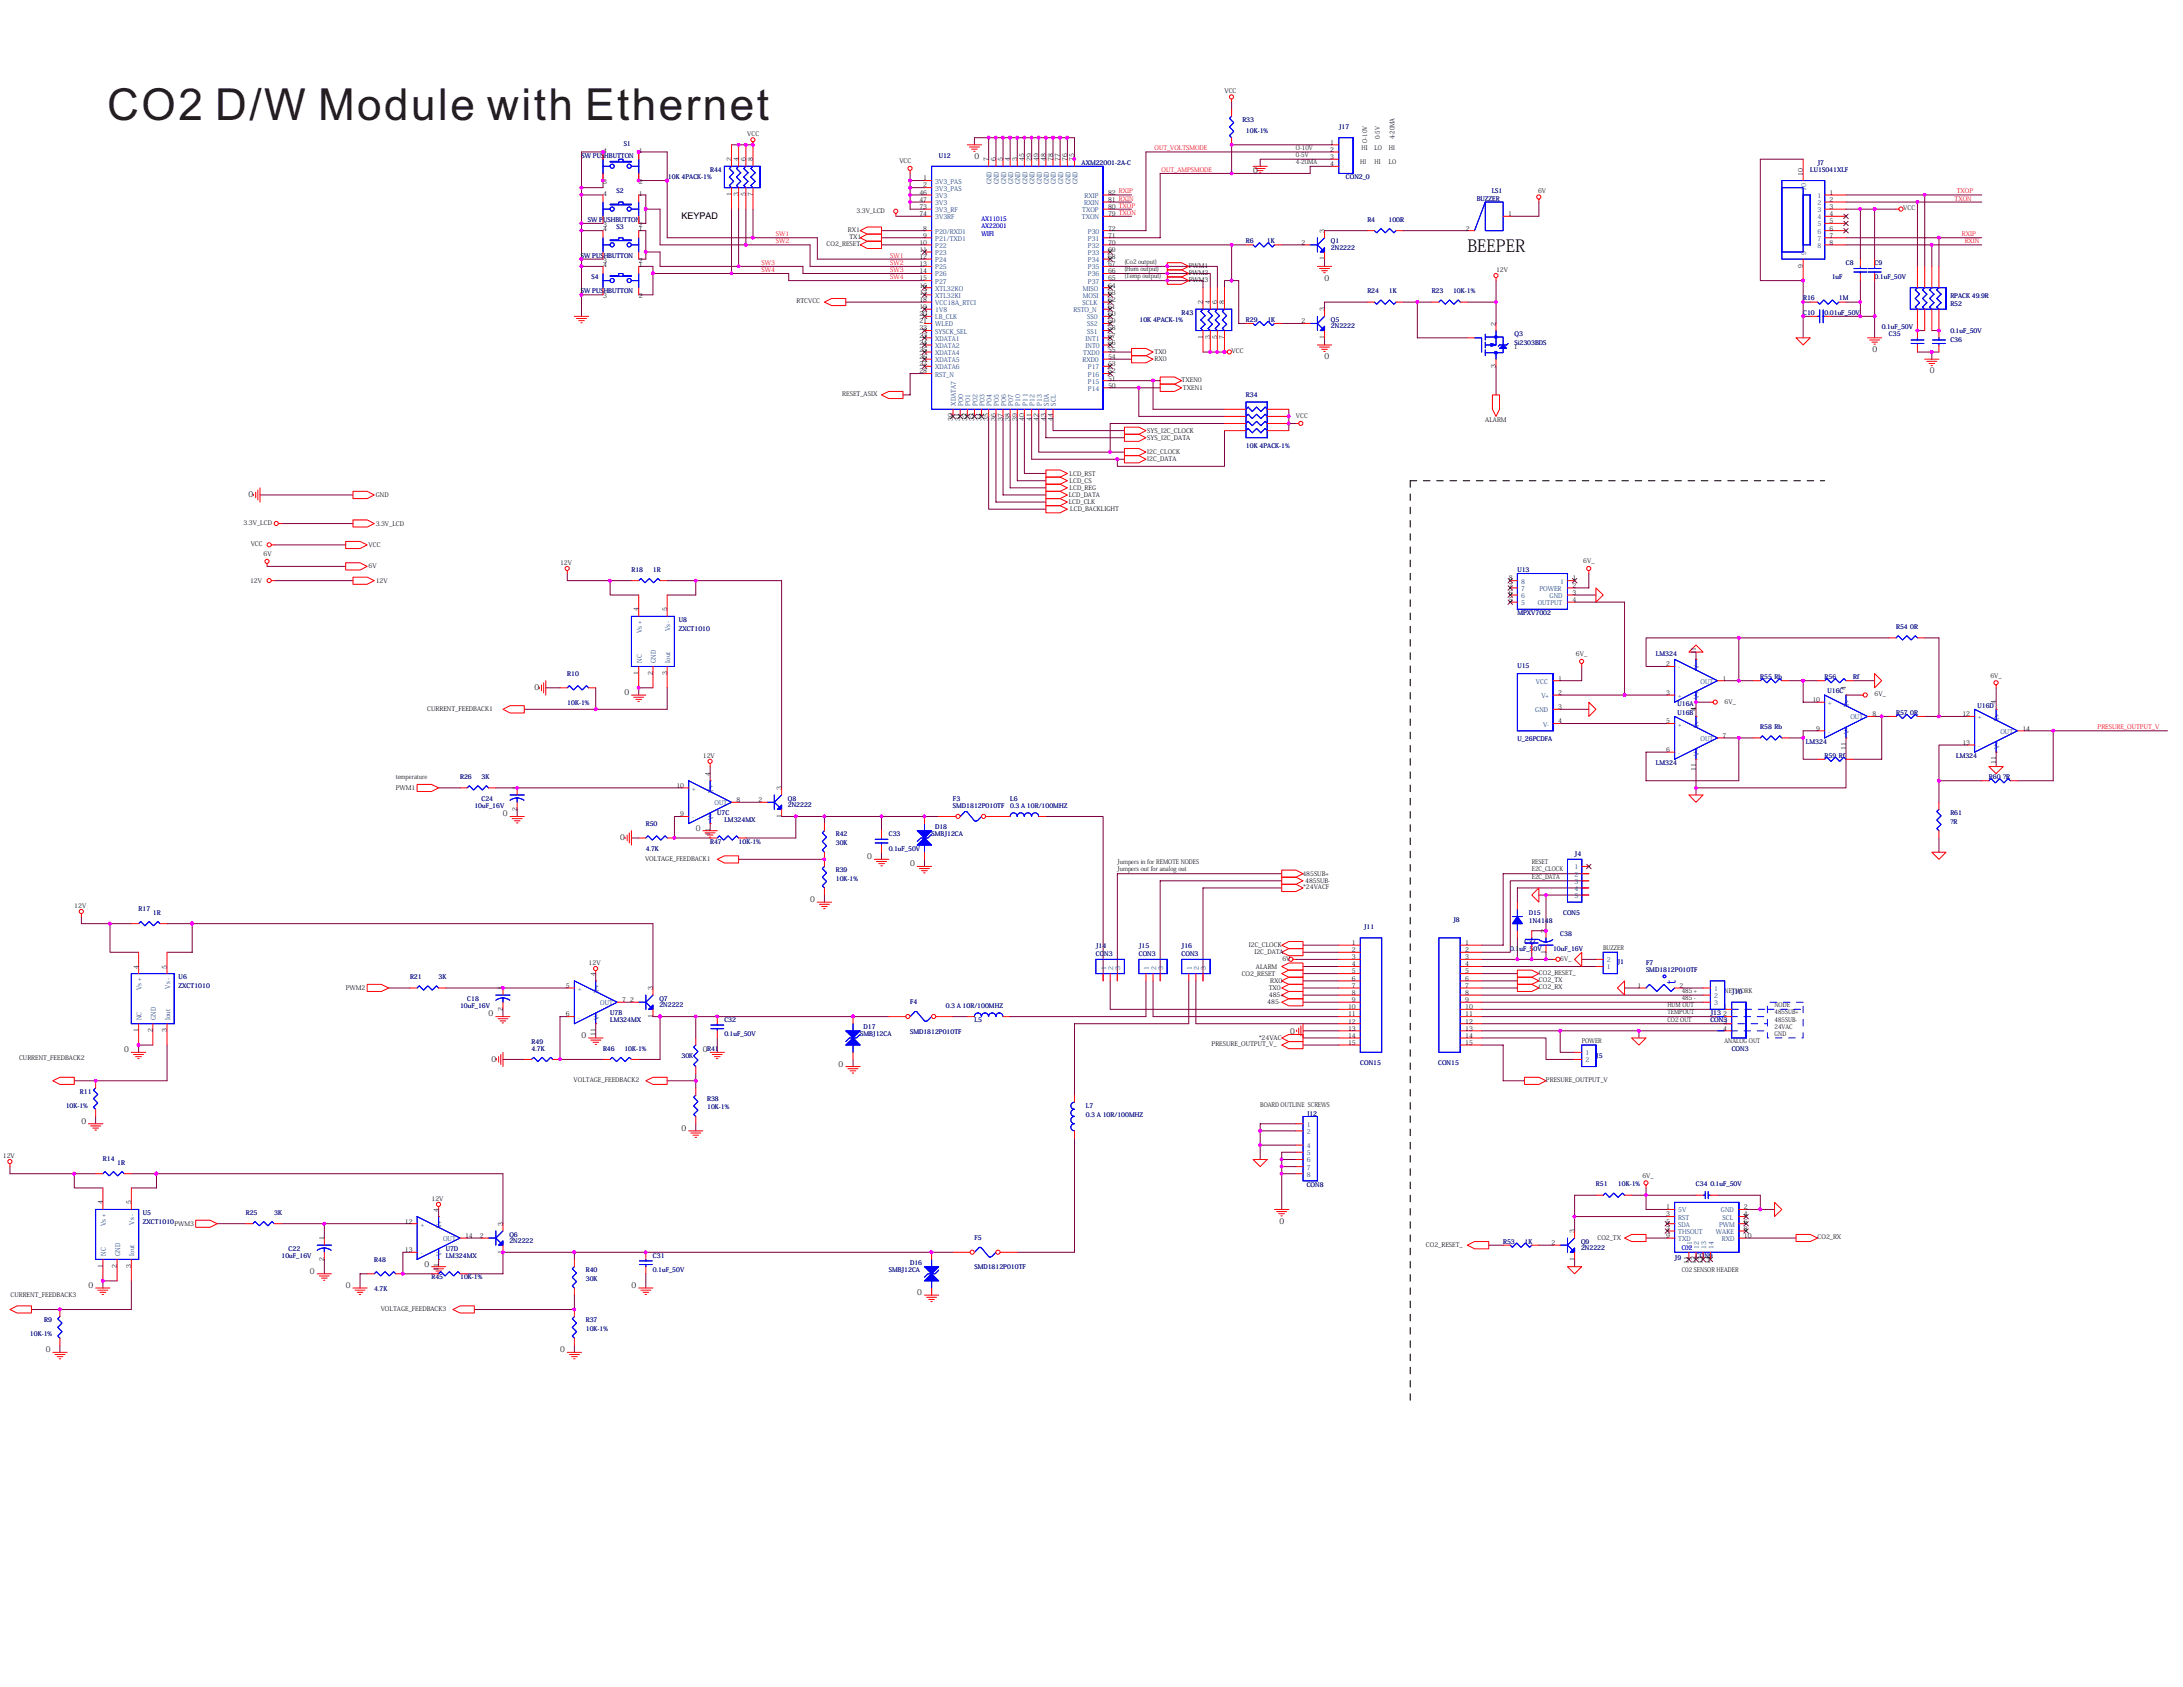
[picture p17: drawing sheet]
<svg xmlns="http://www.w3.org/2000/svg" width="279mm" height="216mm" viewBox="0 0 279 216" stroke-linecap="round" stroke-linejoin="round" font-family="sans-serif">
<defs><g id="words">
<text font-size="5.6" fill="#231f20" x="13.7" y="15.4">CO2 D/W Module with Ethernet</text>
<text font-size="2.2" x="187.8" y="32.3">BEEPER</text>
<text font-size="1.6" fill="#00f" x="214.4" y="125.9" transform="rotate(-90 214.4 125.9)">t</text>
<text font-size="1.2" x="87.2" y="28.1">KEYPAD</text>
<g font-size="1">
<text x="124.7" y="20.4">0</text>
<text x="160.4" y="22.2">0</text>
<text x="169.5" y="35.9">0</text>
<text x="169.5" y="46">0</text>
<text x="239.7" y="45.1">0</text>
<text x="247" y="47.8">0</text>
<text x="31.8" y="63.6">0</text>
<text x="68.4" y="88.3">0</text>
<text x="79.9" y="88.9">0</text>
<text x="64.4" y="104.5">0</text>
<text x="79.4" y="107.5">0</text>
<text x="89.1" y="106.3">0</text>
<text x="111" y="110">0</text>
<text x="116.5" y="110.9">0</text>
<text x="103.7" y="115.5">0</text>
<text x="62.5" y="130.1">0</text>
<text x="15.9" y="134.7">0</text>
<text x="62.9" y="135.9">0</text>
<text x="74.4" y="132.8">0</text>
<text x="90" y="134.7">0</text>
<text x="107.3" y="136.5">0</text>
<text x="165.1" y="132.3">0</text>
<text x="10.4" y="143.8">0</text>
<text x="87.2" y="144.7">0</text>
<text x="163.8" y="156.6">0</text>
<text x="11.3" y="164.8">0</text>
<text x="39.7" y="163">0</text>
<text x="44.2" y="164.8">0</text>
<text x="54.3" y="162.1">0</text>
<text x="80.8" y="164.8">0</text>
<text x="117.4" y="165.7">0</text>
<text x="5.8" y="173.1">0</text>
<text x="71.7" y="173.1">0</text>
</g>
<g font-size=".8">
<text x="156.7" y="12">VCC</text>
<text x="95.6" y="17.4">VCC</text>
<text x="176.6" y="17.8" transform="rotate(-90 176.6 17.8)">0-5V</text>
<text x="178.5" y="17.8" transform="rotate(-90 178.5 17.8)">4-20MA</text>
<text x="77.2" y="19.6">4</text>
<text x="77.2" y="23.6">3</text>
<text x="81.8" y="19.6">1</text>
<text x="81.8" y="23.6">2</text>
<text x="93.6" y="20.7" transform="rotate(-90 93.6 20.7)">2</text>
<text x="94.5" y="20.7" transform="rotate(-90 94.5 20.7)">4</text>
<text x="95.4" y="20.7" transform="rotate(-90 95.4 20.7)">6</text>
<text x="96.4" y="20.7" transform="rotate(-90 96.4 20.7)">8</text>
<text x="115.1" y="20.9">VCC</text>
<text x="118.1" y="23.1">1</text>
<text x="118.1" y="24">2</text>
<text x="126.5" y="20.7" transform="rotate(-90 126.5 20.7)">7</text>
<text x="127.4" y="20.7" transform="rotate(-90 127.4 20.7)">6</text>
<text x="128.4" y="20.7" transform="rotate(-90 128.4 20.7)">5</text>
<text x="129.3" y="20.7" transform="rotate(-90 129.3 20.7)">4</text>
<text x="130.2" y="20.7" transform="rotate(-90 130.2 20.7)">3</text>
<text x="131.1" y="20.7" transform="rotate(-90 131.1 20.7)">45</text>
<text x="132" y="20.7" transform="rotate(-90 132 20.7)">29</text>
<text x="132.9" y="20.7" transform="rotate(-90 132.9 20.7)">49</text>
<text x="133.8" y="20.7" transform="rotate(-90 133.8 20.7)">48</text>
<text x="134.8" y="20.7" transform="rotate(-90 134.8 20.7)">78</text>
<text x="135.7" y="20.7" transform="rotate(-90 135.7 20.7)">77</text>
<text x="136.6" y="20.7" transform="rotate(-90 136.6 20.7)">76</text>
<text x="137.5" y="20.7" transform="rotate(-90 137.5 20.7)">75</text>
<text x="165.9" y="21">4-20MA</text>
<text x="165.9" y="19.2">O-10V</text>
<text x="165.9" y="20.1">0-5V</text>
<text x="170.2" y="18.5">1</text>
<text x="170.2" y="19.4">2</text>
<text x="170.2" y="20.4">3</text>
<text x="170.2" y="21.3">4</text>
<text x="174.1" y="21">HI</text>
<text x="174.3" y="19.2">HI</text>
<text x="175" y="18.3" transform="rotate(-90 175 18.3)">O-10V</text>
<text x="175.9" y="19.2">LO</text>
<text x="175.9" y="21">HI</text>
<text x="177.8" y="19.2">HI</text>
<text x="177.8" y="21">LO</text>
<text x="230.8" y="22.5" transform="rotate(-90 230.8 22.5)">10</text>
<text x="77.2" y="25">4</text>
<text x="77.2" y="29.1">3</text>
<text x="77.2" y="29.6">4</text>
<text x="81.8" y="25">1</text>
<text x="81.8" y="29.1">2</text>
<text x="81.8" y="29.6">1</text>
<text x="93.6" y="25.1" transform="rotate(-90 93.6 25.1)">1</text>
<text x="94.5" y="25.1" transform="rotate(-90 94.5 25.1)">3</text>
<text x="95.4" y="25.1" transform="rotate(-90 95.4 25.1)">5</text>
<text x="96.4" y="25.1" transform="rotate(-90 96.4 25.1)">7</text>
<text x="108.5" y="29.7">RX1</text>
<text x="109.6" y="27.3">3.3V_LCD</text>
<text x="117.7" y="24.9">46</text>
<text x="117.7" y="25.8">47</text>
<text x="117.7" y="26.7">73</text>
<text x="117.7" y="27.7">74</text>
<text x="118.1" y="29.5">8</text>
<text x="141.8" y="29.5">72</text>
<text x="141.8" y="25.8">81 RXIN</text>
<text x="141.8" y="26.7">80 TXOP</text>
<text x="141.8" y="27.7">79 TXON</text>
<text x="141.8" y="24.9">82 RXIP</text>
<text x="169.5" y="29.8" transform="rotate(-90 169.5 29.8)">3</text>
<text x="187.6" y="29.5">2</text>
<text x="193" y="27.7">1</text>
<text x="196.9" y="24.7">6V</text>
<text x="234.2" y="24.9">1</text>
<text x="234.2" y="25.8">2</text>
<text x="234.2" y="26.7">3</text>
<text x="234.2" y="27.7">4</text>
<text x="234.2" y="28.6">5</text>
<text x="234.2" y="29.5">6</text>
<text x="243.6" y="26.9">VCC</text>
<text x="77.2" y="33.6">3</text>
<text x="77.2" y="34.2">4</text>
<text x="81.8" y="33.6">2</text>
<text x="81.8" y="34.2">1</text>
<text x="105.8" y="31.5">CO2_RESET</text>
<text x="108.7" y="30.6">TX1</text>
<text x="117.7" y="31.3">10</text>
<text x="117.7" y="32.2">11</text>
<text x="117.7" y="33.1">12</text>
<text x="117.7" y="34.1">13</text>
<text x="117.7" y="35">14</text>
<text x="117.7" y="35.9">15</text>
<text x="118.1" y="30.4">9</text>
<text x="141.8" y="35.9">65</text>
<text x="141.8" y="35">66</text>
<text x="141.8" y="34.1">67</text>
<text x="141.8" y="33.1">68</text>
<text x="141.8" y="32.2">69</text>
<text x="141.8" y="31.3">70</text>
<text x="141.8" y="30.4">71</text>
<text x="143.9" y="33.8">(Co2 output)</text>
<text x="143.9" y="34.7">(Hum output)</text>
<text x="143.9" y="35.6">(Temp output)</text>
<text x="152.1" y="35.2">PWM2</text>
<text x="152.1" y="34.3">PWM1</text>
<text x="166.6" y="31.3">2</text>
<text x="169.5" y="33.3" transform="rotate(-90 169.5 33.3)">1</text>
<text x="191.5" y="34.8">12V</text>
<text x="230.8" y="34.2" transform="rotate(-90 230.8 34.2)">9</text>
<text x="234.2" y="30.4">7</text>
<text x="234.2" y="31.3">8</text>
<text x="77.2" y="38.2">3</text>
<text x="81.8" y="38.2">2</text>
<text x="101.9" y="38.8">RTCVCC</text>
<text x="117.7" y="36.8">16</text>
<text x="117.7" y="37.7">17</text>
<text x="117.7" y="38.6">18</text>
<text x="117.7" y="39.6">19</text>
<text x="117.7" y="40.5">20</text>
<text x="117.7" y="41.4">21</text>
<text x="141.8" y="41.4">59</text>
<text x="141.8" y="40.5">60</text>
<text x="141.8" y="39.6">61</text>
<text x="141.8" y="38.6">62</text>
<text x="141.8" y="37.7">63</text>
<text x="141.8" y="36.8">64</text>
<text x="152.1" y="36.1">PWM3</text>
<text x="153.9" y="38.9" transform="rotate(-90 153.9 38.9)">2</text>
<text x="154.9" y="38.9" transform="rotate(-90 154.9 38.9)">4</text>
<text x="155.8" y="38.9" transform="rotate(-90 155.8 38.9)">6</text>
<text x="156.7" y="38.9" transform="rotate(-90 156.7 38.9)">8</text>
<text x="166.6" y="41.4">2</text>
<text x="169.5" y="39.8" transform="rotate(-90 169.5 39.8)">3</text>
<text x="191.5" y="41.7" transform="rotate(-90 191.5 41.7)">2</text>
<text x="117.7" y="42.3">22</text>
<text x="117.7" y="43.2">23</text>
<text x="117.7" y="44.1">24</text>
<text x="117.7" y="45">25</text>
<text x="117.7" y="45.9">26</text>
<text x="117.7" y="47.8">28</text>
<text x="117.7" y="46.9">27</text>
<text x="141.8" y="47.8">52</text>
<text x="141.8" y="46.9">53</text>
<text x="141.8" y="45.9">54</text>
<text x="141.8" y="45">55</text>
<text x="141.8" y="42.3">58</text>
<text x="141.8" y="44.1">56</text>
<text x="141.8" y="43.2">57</text>
<text x="147.8" y="46.2">RX0</text>
<text x="147.8" y="45.3">TX0</text>
<text x="153.9" y="43.4" transform="rotate(-90 153.9 43.4)">1</text>
<text x="154.9" y="43.4" transform="rotate(-90 154.9 43.4)">3</text>
<text x="155.8" y="43.4" transform="rotate(-90 155.8 43.4)">5</text>
<text x="156.7" y="43.4" transform="rotate(-90 156.7 43.4)">7</text>
<text x="157.6" y="45.2">VCC</text>
<text x="169.5" y="43.4" transform="rotate(-90 169.5 43.4)">1</text>
<text x="191.5" y="47" transform="rotate(-90 191.5 47)">3</text>
<text x="193.8" y="44.7">1</text>
<text x="107.8" y="50.7">RESET_ASIX</text>
<text x="121.9" y="53.9" transform="rotate(-90 121.9 53.9)">30</text>
<text x="122.9" y="53.9" transform="rotate(-90 122.9 53.9)">31</text>
<text x="123.8" y="53.9" transform="rotate(-90 123.8 53.9)">32</text>
<text x="124.7" y="53.9" transform="rotate(-90 124.7 53.9)">33</text>
<text x="125.6" y="53.9" transform="rotate(-90 125.6 53.9)">34</text>
<text x="126.5" y="53.9" transform="rotate(-90 126.5 53.9)">35</text>
<text x="127.4" y="53.9" transform="rotate(-90 127.4 53.9)">36</text>
<text x="128.4" y="53.9" transform="rotate(-90 128.4 53.9)">37</text>
<text x="129.3" y="53.9" transform="rotate(-90 129.3 53.9)">38</text>
<text x="130.2" y="53.9" transform="rotate(-90 130.2 53.9)">39</text>
<text x="131.1" y="53.9" transform="rotate(-90 131.1 53.9)">40</text>
<text x="132" y="53.9" transform="rotate(-90 132 53.9)">41</text>
<text x="132.9" y="53.9" transform="rotate(-90 132.9 53.9)">42</text>
<text x="133.8" y="53.9" transform="rotate(-90 133.8 53.9)">43</text>
<text x="134.8" y="53.9" transform="rotate(-90 134.8 53.9)">44</text>
<text x="141.8" y="49.6">50</text>
<text x="141.8" y="48.7">51</text>
<text x="151.2" y="48.9">TXEN0</text>
<text x="151.4" y="49.9">TXEN1</text>
<text x="165.9" y="53.5">VCC</text>
<text x="146.8" y="55.4">SYS_I2C_CLOCK</text>
<text x="146.8" y="56.3">SYS_I2C_DATA</text>
<text x="146.8" y="58.1">I2C_CLOCK</text>
<text x="146.8" y="59">I2C_DATA</text>
<text x="190.1" y="54">ALARM</text>
<text x="48.1" y="63.6">GND</text>
<text x="136.8" y="64.5">LCD_CLK</text>
<text x="136.8" y="63.6">LCD_DATA</text>
<text x="136.9" y="61.8">LCD_CS</text>
<text x="136.9" y="60.9">LCD_RST</text>
<text x="136.9" y="62.7">LCD_REG</text>
<text x="137" y="65.4">LCD_BACKLIGHT</text>
<text x="31.2" y="67.2">3.3V_LCD</text>
<text x="32.1" y="69.9">VCC</text>
<text x="33.7" y="71.2">6V</text>
<text x="47.2" y="70">VCC</text>
<text x="48.1" y="67.3">3.3V_LCD</text>
<text x="32" y="74.6">12V</text>
<text x="47.2" y="72.7">6V</text>
<text x="48.1" y="74.6">12V</text>
<text x="71.7" y="72.3">12V</text>
<text x="193.1" y="77">5</text>
<text x="193.1" y="76.1">6</text>
<text x="193.1" y="75.2">7</text>
<text x="193.1" y="74.3">8</text>
<text x="201.3" y="74.3">1</text>
<text x="201.3" y="75.2">2</text>
<text x="201.3" y="77">4</text>
<text x="201.3" y="76.1">3</text>
<text x="202.6" y="72.1">6V_</text>
<text x="81.7" y="78.2" transform="rotate(-90 81.7 78.2)">4</text>
<text x="85.4" y="78.2" transform="rotate(-90 85.4 78.2)">5</text>
<text x="217" y="83.7" transform="rotate(-90 217 83.7)">11</text>
<text x="81.7" y="86.4" transform="rotate(-90 81.7 86.4)">1</text>
<text x="83.5" y="86.4" transform="rotate(-90 83.5 86.4)">2</text>
<text x="85.4" y="86.4" transform="rotate(-90 85.4 86.4)">3</text>
<text x="199.4" y="87.1">1</text>
<text x="199.4" y="88.9">2</text>
<text x="201.7" y="84">6V_</text>
<text x="213.2" y="88.9">3</text>
<text x="213.2" y="85.3">2</text>
<text x="220.5" y="87.1">1</text>
<text x="232" y="89.8">10</text>
<text x="236.2" y="88.3" transform="rotate(-90 236.2 88.3)">4</text>
<text x="239.9" y="89.1">6V_</text>
<text x="254.7" y="86.7">6V_</text>
<text x="54.7" y="90.9">CURRENT_FEEDBACK1</text>
<text x="199.4" y="90.8">3</text>
<text x="199.4" y="92.6">4</text>
<text x="213.2" y="92.6">5</text>
<text x="217" y="91.1" transform="rotate(-90 217 91.1)">4</text>
<text x="220.5" y="94.4">7</text>
<text x="220.7" y="90">6V_</text>
<text x="232.4" y="93.5">9</text>
<text x="236.2" y="96" transform="rotate(-90 236.2 96)">11</text>
<text x="239.7" y="91.7">8</text>
<text x="251.2" y="91.7">12</text>
<text x="251.2" y="95.3">13</text>
<text x="255.5" y="90.1" transform="rotate(-90 255.5 90.1)">4</text>
<text x="258.9" y="93.5">14</text>
<text x="50.7" y="101.1">PWM1</text>
<text x="50.7" y="99.6">temperature</text>
<text x="66.2" y="101.1" transform="rotate(-90 66.2 101.1)">1</text>
<text x="86.6" y="100.8">10</text>
<text x="90" y="97">12V</text>
<text x="90.9" y="99.3" transform="rotate(-90 90.9 99.3)">4</text>
<text x="100" y="101.1" transform="rotate(-90 100 101.1)">3</text>
<text x="213.2" y="96.2">6</text>
<text x="217" y="98.7" transform="rotate(-90 217 98.7)">11</text>
<text x="255.5" y="97.8" transform="rotate(-90 255.5 97.8)">11</text>
<text x="66.2" y="103.8" transform="rotate(-90 66.2 103.8)">2</text>
<text x="87" y="104.5">9</text>
<text x="90.9" y="106.9" transform="rotate(-90 90.9 106.9)">11</text>
<text x="94.3" y="102.7">8</text>
<text x="97.1" y="102.7">2</text>
<text x="100" y="104.7" transform="rotate(-90 100 104.7)">1</text>
<text x="82.6" y="110.1">VOLTAGE_FEEDBACK1</text>
<text x="143" y="110.6">Jumpers in for REMOTE NODES</text>
<text x="143" y="111.5">Jumpers out for analog out</text>
<text x="166.7" y="112.1">485SUB+</text>
<text x="166.8" y="113.8">*24VACF</text>
<text x="167.1" y="113">485SUB-</text>
<text x="196" y="111.5">E2C_CLOCK</text>
<text x="196" y="112.5">E2C_DATA</text>
<text x="196" y="110.6">RESET</text>
<text x="9.5" y="116.2">12V</text>
<text x="197.8" y="119.4" transform="rotate(-90 197.8 119.4)">2</text>
<text x="17.7" y="124" transform="rotate(-90 17.7 124)">4</text>
<text x="21.4" y="124" transform="rotate(-90 21.4 124)">5</text>
<text x="75.3" y="123.5">12V</text>
<text x="76.2" y="124.9" transform="rotate(-90 76.2 124.9)">4</text>
<text x="158.9" y="124.9">CO2_RESET</text>
<text x="159.8" y="121.2">I2C_CLOCK</text>
<text x="160.6" y="122.1">I2C_DATA</text>
<text x="160.7" y="124">ALARM</text>
<text x="162.6" y="125.8">RX0</text>
<text x="164.1" y="123">6V</text>
<text x="173" y="120.9">1</text>
<text x="173" y="121.8">2</text>
<text x="173" y="122.8">3</text>
<text x="173" y="123.7">4</text>
<text x="173" y="124.6">5</text>
<text x="173" y="125.5">6</text>
<text x="187.5" y="120.9">1</text>
<text x="187.5" y="121.8">2</text>
<text x="187.5" y="122.8">3</text>
<text x="187.5" y="123.7">4</text>
<text x="187.5" y="124.6">5</text>
<text x="187.5" y="125.5">6</text>
<text x="197" y="124.8">CO2_RESET_</text>
<text x="197" y="125.7">CO2_TX</text>
<text x="197.8" y="122" transform="rotate(-90 197.8 122)">1</text>
<text x="199.7" y="123">6V_</text>
<text x="205.2" y="121.6">BUZZER</text>
<text x="44.2" y="126.7">PWM2</text>
<text x="64.4" y="129.3" transform="rotate(-90 64.4 129.3)">2</text>
<text x="64.4" y="126.7" transform="rotate(-90 64.4 126.7)">1</text>
<text x="72.4" y="126.4">5</text>
<text x="72.4" y="130.1">6</text>
<text x="79.6" y="128.2">7</text>
<text x="80.6" y="128.2">2</text>
<text x="83.5" y="130.3" transform="rotate(-90 83.5 130.3)">1</text>
<text x="83.5" y="126.7" transform="rotate(-90 83.5 126.7)">3</text>
<text x="162.2" y="128.5">485-</text>
<text x="162.4" y="127.6">485+</text>
<text x="162.4" y="126.7">TX0</text>
<text x="172.5" y="129.2">10</text>
<text x="172.5" y="130.1">11</text>
<text x="172.5" y="131">12</text>
<text x="172.5" y="131.9">13</text>
<text x="173" y="126.4">7</text>
<text x="173" y="127.3">8</text>
<text x="173" y="128.2">9</text>
<text x="187.5" y="126.4">7</text>
<text x="187.5" y="127.3">8</text>
<text x="187.5" y="128.2">9</text>
<text x="187.5" y="129.2">10</text>
<text x="187.5" y="130.1">11</text>
<text x="187.5" y="131">12</text>
<text x="187.5" y="131.9">13</text>
<text x="197" y="126.6">CO2_RX</text>
<text x="209.6" y="126.4">1</text>
<text x="213.4" y="128.9">HUM OUT</text>
<text x="213.4" y="129.8">TEMPOUT</text>
<text x="213.4" y="130.7">CO2 OUT</text>
<text x="215" y="126.4">2</text>
<text x="215.2" y="127.1">485 +</text>
<text x="215.2" y="128">485 -</text>
<text x="220.5" y="129.2">1</text>
<text x="220.5" y="130.1">2</text>
<text x="220.5" y="131">3</text>
<text x="220.5" y="131.9">4</text>
<text x="220.7" y="127.1">NETWORK</text>
<text x="227.1" y="128.9">NODE</text>
<text x="227.1" y="131.6">24VAC</text>
<text x="227.1" y="129.8">485SUB+</text>
<text x="227.1" y="130.7">485SUB-</text>
<text x="2.4" y="135.6">CURRENT_FEEDBACK2</text>
<text x="17.7" y="132.1" transform="rotate(-90 17.7 132.1)">1</text>
<text x="19.5" y="132.1" transform="rotate(-90 19.5 132.1)">2</text>
<text x="21.4" y="132.1" transform="rotate(-90 21.4 132.1)">3</text>
<text x="76.2" y="132.5" transform="rotate(-90 76.2 132.5)">11</text>
<text x="155.1" y="133.9">PRESURE_OUTPUT_V_</text>
<text x="161.1" y="133.1">*24VAC</text>
<text x="172.5" y="132.8">14</text>
<text x="172.5" y="133.7">15</text>
<text x="187.5" y="132.8">14</text>
<text x="187.5" y="133.7">15</text>
<text x="202.4" y="133.5">POWER</text>
<text x="220.7" y="133.5">ANALOG OUT</text>
<text x="227.1" y="132.6">GND</text>
<text x="73.4" y="138.5">VOLTAGE_FEEDBACK2</text>
<text x="161.3" y="141.7">BOARD OUTLINE SCREWS</text>
<text x="197.9" y="138.5">PRESURE_OUTPUT_V</text>
<text x=".4" y="148.2">12V</text>
<text x="13.1" y="154.1" transform="rotate(-90 13.1 154.1)">4</text>
<text x="16.8" y="154.1" transform="rotate(-90 16.8 154.1)">5</text>
<text x="55.2" y="153.7">12V</text>
<text x="56.1" y="155.1" transform="rotate(-90 56.1 155.1)">4</text>
<text x="210.2" y="150.7">6V_</text>
<text x="213.2" y="154.8">1</text>
<text x="213.2" y="155.7">3</text>
<text x="223.2" y="154.8">2</text>
<text x="223.2" y="155.7">4</text>
<text x="22.3" y="156.9">PWM3</text>
<text x="41.5" y="161.3" transform="rotate(-90 41.5 161.3)">2</text>
<text x="41.5" y="158.7" transform="rotate(-90 41.5 158.7)">1</text>
<text x="51.8" y="156.6">12</text>
<text x="51.8" y="160.2">13</text>
<text x="59.5" y="158.4">14</text>
<text x="61.4" y="158.4">2</text>
<text x="64.4" y="160.4" transform="rotate(-90 64.4 160.4)">1</text>
<text x="64.4" y="156.9" transform="rotate(-90 64.4 156.9)">3</text>
<text x="182.5" y="159.6">CO2_RESET_</text>
<text x="198.6" y="159.3">2</text>
<text x="201.5" y="161.3" transform="rotate(-90 201.5 161.3)">1</text>
<text x="201.5" y="157.8" transform="rotate(-90 201.5 157.8)">3</text>
<text x="204.5" y="158.7">CO2_TX</text>
<text x="213.2" y="156.6">5</text>
<text x="213.2" y="157.5">7</text>
<text x="213.2" y="158.4">9</text>
<text x="216.1" y="161.8" transform="rotate(-90 216.1 161.8)">11</text>
<text x="217" y="161.8" transform="rotate(-90 217 161.8)">12</text>
<text x="218" y="161.8" transform="rotate(-90 218 161.8)">13</text>
<text x="218.9" y="161.8" transform="rotate(-90 218.9 161.8)">14</text>
<text x="223.2" y="156.6">6</text>
<text x="223.2" y="157.5">8</text>
<text x="223.2" y="158.4">10</text>
<text x="232.6" y="158.6">CO2_RX</text>
<text x="1.3" y="166">CURRENT_FEEDBACK3</text>
<text x="13.1" y="162.3" transform="rotate(-90 13.1 162.3)">1</text>
<text x="15" y="162.3" transform="rotate(-90 15 162.3)">2</text>
<text x="16.8" y="162.3" transform="rotate(-90 16.8 162.3)">3</text>
<text x="48.7" y="167.8">VOLTAGE_FEEDBACK3</text>
<text x="56.1" y="162.7" transform="rotate(-90 56.1 162.7)">11</text>
<text x="215.2" y="162.7">C02 SENSOR HEADER</text>
</g>
<g font-size=".8" fill="#000080">
<text x="159" y="15.6">R33</text>
<text x="159.5" y="17.1">10K-1%</text>
<text x="171.3" y="16.5">J17</text>
<text x="74.4" y="20.2">SW PUSHBUTTON</text>
<text x="79.8" y="18.7">S1</text>
<text x="85.5" y="22.9">10K 4PACK-1%</text>
<text x="90.9" y="22">R44</text>
<text x="120.1" y="20.2">U12</text>
<text x="138.4" y="21.1">AXM22001-2A-C</text>
<text x="172.3" y="22.9">CON2_0</text>
<text x="231.7" y="22">LU1S041XLF</text>
<text x="232.6" y="21.1">J7</text>
<text x="75.3" y="28.4">SW PUSHBUTTON</text>
<text x="78.9" y="24.7">S2</text>
<text x="78.9" y="29.3">S3</text>
<text x="175" y="28.4">R4</text>
<text x="177.7" y="28.4">100R</text>
<text x="189" y="25.7">BUZZER</text>
<text x="190.9" y="24.7">LS1</text>
<text x="74.3" y="33">SW PUSHBUTTON</text>
<text x="75.7" y="35.7">S4</text>
<text x="159.5" y="31.2">R6</text>
<text x="162.2" y="31.2">1K</text>
<text x="170.4" y="31.2">Q1</text>
<text x="170.4" y="32">2N2222</text>
<text x="234.4" y="35.7">1uF</text>
<text x="236.3" y="33.9">C8</text>
<text x="239.9" y="33.9">C9</text>
<text x="239.9" y="35.7">0.1uF_50V</text>
<text x="74.3" y="37.5">SW PUSHBUTTON</text>
<text x="145.8" y="41.2">10K 4PACK-1%</text>
<text x="151.2" y="40.3">R43</text>
<text x="159.5" y="41.2">R29</text>
<text x="162.2" y="41.2">1K</text>
<text x="170.4" y="41.2">Q5</text>
<text x="175" y="37.5">R24</text>
<text x="177.8" y="37.5">1K</text>
<text x="183.2" y="37.5">R23</text>
<text x="186" y="37.5">10K-1%</text>
<text x="230.8" y="38.5">R16</text>
<text x="230.8" y="40.3">C10</text>
<text x="233.5" y="40.3">0.01uF_50V</text>
<text x="235.4" y="38.5">1M</text>
<text x="249.6" y="39.2">R52</text>
<text x="249.6" y="38.1">RPACK 49.9R</text>
<text x="170.4" y="42">2N2222</text>
<text x="193.8" y="43">Q3</text>
<text x="193.8" y="44.1">Si2303BDS</text>
<text x="240.8" y="42.1">0.1uF_50V</text>
<text x="241.8" y="43">C35</text>
<text x="249.6" y="43.8">C36</text>
<text x="249.6" y="42.7">0.1uF_50V</text>
<text x="159.5" y="50.8">R34</text>
<text x="159.5" y="57.3">10K 4PACK-1%</text>
<text x="80.8" y="73.2">R18</text>
<text x="83.6" y="73.2">1R</text>
<text x="194.2" y="73.2">U13</text>
<text x="86.9" y="79.6">U8</text>
<text x="86.9" y="80.7">ZXCT1010</text>
<text x="194.2" y="78.7">MPXV7002</text>
<text x="242.7" y="80.5">R54</text>
<text x="244.5" y="80.5">0R</text>
<text x="72.6" y="86.5">R10</text>
<text x="194.2" y="85.5">U15</text>
<text x="211.9" y="84">LM324</text>
<text x="225.3" y="86.9">R55 Rb</text>
<text x="233.5" y="86.9">R56</text>
<text x="233.9" y="88.7">U16C</text>
<text x="237.2" y="86.9">Rf</text>
<text x="72.6" y="90.2">10K-1%</text>
<text x="194.2" y="94.8">U_26PCDFA</text>
<text x="214.7" y="90.4">U16A</text>
<text x="214.7" y="91.5">U16B</text>
<text x="225.3" y="93.3">R58 Rb</text>
<text x="231.1" y="95.2">LM324</text>
<text x="242.7" y="91.5">R57</text>
<text x="244.5" y="91.5">0R</text>
<text x="253.1" y="90.6">U16D</text>
<text x="58.9" y="99.7">R26</text>
<text x="61.6" y="99.7">3K</text>
<text x="211.9" y="97.9">LM324</text>
<text x="233.5" y="97">R59 Rf</text>
<text x="250.4" y="97">LM324</text>
<text x="254.6" y="99.7">R60 ?R</text>
<text x="60.7" y="103.4">10uF_16V</text>
<text x="61.6" y="102.5">C24</text>
<text x="82.7" y="105.7">R50</text>
<text x="90.9" y="108">R47</text>
<text x="91.8" y="104.3">U7C</text>
<text x="92.7" y="105.2">LM324MX</text>
<text x="94.5" y="108">10K-1%</text>
<text x="100.8" y="102.5">Q8</text>
<text x="100.8" y="103.3">2N2222</text>
<text x="107" y="107">R42</text>
<text x="113.8" y="107">C33</text>
<text x="119.2" y="107">SMBJ12CA</text>
<text x="119.7" y="106.1">D18</text>
<text x="122" y="102.5">F3</text>
<text x="122" y="103.4">SMD1812P010TF</text>
<text x="129.3" y="102.5">L6</text>
<text x="129.3" y="103.4">0.3 A 10R/100MHZ</text>
<text x="249.6" y="104.3">R61</text>
<text x="249.6" y="105.4">?R</text>
<text x="82.7" y="108.9">4.7K</text>
<text x="107" y="111.6">R39</text>
<text x="107" y="112.7">10K-1%</text>
<text x="107" y="108.1">30K</text>
<text x="113.8" y="108.9">0.1uF_50V</text>
<text x="201.5" y="109.5">J4</text>
<text x="17.7" y="116.6">R17</text>
<text x="19.6" y="117.1">1R</text>
<text x="174.5" y="118.9">J11</text>
<text x="186" y="118">J8</text>
<text x="195.7" y="117.1">D15</text>
<text x="195.7" y="118.2">1N4148</text>
<text x="199.7" y="119.8">C38</text>
<text x="200.1" y="117.1">CON5</text>
<text x="22.9" y="125.3">U6</text>
<text x="52.5" y="125.3">R21</text>
<text x="56.1" y="125.3">3K</text>
<text x="140.3" y="121.3">J14</text>
<text x="140.3" y="122.4">CON3</text>
<text x="145.8" y="121.3">J15</text>
<text x="145.8" y="122.4">CON3</text>
<text x="151.2" y="121.3">J16</text>
<text x="151.2" y="122.4">CON3</text>
<text x="193.3" y="121.7">0.1uF_50V</text>
<text x="195.1" y="120.7">C37</text>
<text x="198.8" y="121.7">10uF_16V</text>
<text x="207" y="123.3">J1</text>
<text x="210.7" y="123.5">F7</text>
<text x="210.7" y="124.4">SMD1812P010TF</text>
<text x="22.9" y="126.4">ZXCT1010</text>
<text x="58.9" y="129">10uF_16V</text>
<text x="59.8" y="128.1">C18</text>
<text x="78.1" y="129.9">U7B</text>
<text x="78.1" y="130.8">LM324MX</text>
<text x="84.4" y="128.1">Q7</text>
<text x="84.4" y="128.9">2N2222</text>
<text x="92.7" y="130.8">C32</text>
<text x="110.5" y="131.7">D17</text>
<text x="116.5" y="128.5">F4</text>
<text x="121.1" y="129">0.3 A 10R/100MHZ</text>
<text x="124.7" y="130.8">L5</text>
<text x="218.9" y="129.9">J13</text>
<text x="218.9" y="130.8">CON3</text>
<text x="221.6" y="127.2">J10</text>
<text x="68" y="133.6">R49</text>
<text x="68" y="134.5">4.7K</text>
<text x="77.2" y="134.5">R46</text>
<text x="79.9" y="134.5">10K-1%</text>
<text x="87.2" y="135.4">30K</text>
<text x="90.5" y="134.5">R41</text>
<text x="92.7" y="132.6">0.1uF_50V</text>
<text x="110.1" y="132.6">SMBJ12CA</text>
<text x="116.5" y="132.3">SMD1812P010TF</text>
<text x="174.1" y="136.3">CON15</text>
<text x="184.1" y="136.3">CON15</text>
<text x="204.3" y="135.4">J5</text>
<text x="221.6" y="134.5">CON3</text>
<text x="8.4" y="141.8">10K-1%</text>
<text x="10.2" y="140">R11</text>
<text x="90.5" y="140.9">R38</text>
<text x="90.5" y="142">10K-1%</text>
<text x="139" y="141.8">L7</text>
<text x="139" y="142.9">0.3 A 10R/100MHZ</text>
<text x="167.2" y="142.8">J12</text>
<text x="13.2" y="148.6">R14</text>
<text x="15" y="149.1">1R</text>
<text x="18.3" y="155.5">U5</text>
<text x="31.5" y="155.5">R25</text>
<text x="35.1" y="155.5">3K</text>
<text x="167.2" y="151.9">CON8</text>
<text x="204.3" y="151.8">R51</text>
<text x="207.1" y="151.8">10K-1%</text>
<text x="217.1" y="151.8">C34</text>
<text x="218.9" y="151.8">0.1uF_50V</text>
<text x="18.3" y="156.6">ZXCT1010</text>
<text x="36" y="161">10uF_16V</text>
<text x="36.9" y="160.1">C22</text>
<text x="47.9" y="161.5">R48</text>
<text x="57" y="160.1">U7D</text>
<text x="57" y="161">LM324MX</text>
<text x="65.2" y="158.3">Q6</text>
<text x="65.2" y="159.1">2N2222</text>
<text x="83.6" y="161">C31</text>
<text x="116.5" y="161.9">D16</text>
<text x="124.7" y="158.7">F5</text>
<text x="192.4" y="159.2">R53</text>
<text x="195.1" y="159.2">1K</text>
<text x="202.4" y="159.2">Q9</text>
<text x="202.4" y="160">2N2222</text>
<text x="214.3" y="161.3">J9</text>
<text x="217.1" y="161">CON9</text>
<text x="47.9" y="165.2">4.7K</text>
<text x="55.2" y="163.7">R45</text>
<text x="58.9" y="163.7">10K-1%</text>
<text x="75" y="162.8">R40</text>
<text x="75" y="163.9">30K</text>
<text x="83.6" y="162.8">0.1uF_50V</text>
<text x="113.8" y="162.8">SMBJ12CA</text>
<text x="124.7" y="162.4">SMD1812P010TF</text>
<text x="3.8" y="171">10K-1%</text>
<text x="5.7" y="169.2">R9</text>
<text x="75" y="169.2">R37</text>
<text x="75" y="170.3">10K-1%</text>
</g>
<g font-size=".8" fill="#004080">
<text x="119.7" y="23.5">3V3_PAS</text>
<text x="126.9" y="23.6" transform="rotate(-90 126.9 23.6)">GND</text>
<text x="127.9" y="23.6" transform="rotate(-90 127.9 23.6)">GND</text>
<text x="128.8" y="23.6" transform="rotate(-90 128.8 23.6)">GND</text>
<text x="129.7" y="23.6" transform="rotate(-90 129.7 23.6)">GND</text>
<text x="130.6" y="23.6" transform="rotate(-90 130.6 23.6)">GND</text>
<text x="131.5" y="23.6" transform="rotate(-90 131.5 23.6)">GND</text>
<text x="132.4" y="23.6" transform="rotate(-90 132.4 23.6)">GND</text>
<text x="133.3" y="23.6" transform="rotate(-90 133.3 23.6)">GND</text>
<text x="134.2" y="23.6" transform="rotate(-90 134.2 23.6)">GND</text>
<text x="135.2" y="23.6" transform="rotate(-90 135.2 23.6)">GND</text>
<text x="136.1" y="23.6" transform="rotate(-90 136.1 23.6)">GND</text>
<text x="137" y="23.6" transform="rotate(-90 137 23.6)">GND</text>
<text x="137.9" y="23.6" transform="rotate(-90 137.9 23.6)">GND</text>
<text x="119.7" y="24.4">3V3_PAS</text>
<text x="119.7" y="29.9">P20/RXD1</text>
<text x="119.7" y="25.3">3V3</text>
<text x="119.7" y="26.2">3V3</text>
<text x="119.7" y="27.1">3V3_RF</text>
<text x="119.7" y="28.1">3V3RF</text>
<text x="138.5" y="28.1">TXON</text>
<text x="138.5" y="27.1">TXOP</text>
<text x="138.8" y="26.2">RXIN</text>
<text x="138.8" y="25.3">RXIP</text>
<text x="139.2" y="29.9">P30</text>
<text x="231.2" y="24.5" transform="rotate(-90 231.2 24.5)">10</text>
<text x="232.6" y="25.3">1</text>
<text x="232.6" y="26.2">2</text>
<text x="232.6" y="27.1">3</text>
<text x="232.6" y="28.1">4</text>
<text x="232.6" y="29">5</text>
<text x="232.6" y="29.9">6</text>
<text x="119.7" y="31.7">P22</text>
<text x="119.7" y="32.6">P23</text>
<text x="119.7" y="33.5">P24</text>
<text x="119.7" y="34.5">P25</text>
<text x="119.7" y="35.4">P26</text>
<text x="119.7" y="30.8">P21/TXD1</text>
<text x="139.2" y="35.4">P36</text>
<text x="139.2" y="34.5">P35</text>
<text x="139.2" y="33.5">P34</text>
<text x="139.2" y="32.6">P33</text>
<text x="139.2" y="31.7">P32</text>
<text x="139.2" y="30.8">P31</text>
<text x="231.2" y="32.7" transform="rotate(-90 231.2 32.7)">9</text>
<text x="232.6" y="30.8">7</text>
<text x="232.6" y="31.7">8</text>
<text x="119.7" y="36.3">P27</text>
<text x="119.7" y="37.2">XTL32KO</text>
<text x="119.7" y="38.1">XTL32KI</text>
<text x="119.7" y="39">VCC18A_RTCI</text>
<text x="119.7" y="40">1V8</text>
<text x="119.7" y="40.9">LB_CLK</text>
<text x="119.7" y="41.8">WLED</text>
<text x="137.4" y="40">RSTO_N</text>
<text x="138.6" y="39">SCLK</text>
<text x="138.6" y="38.1">MOSI</text>
<text x="138.6" y="37.2">MISO</text>
<text x="139.2" y="41.8">SS2</text>
<text x="139.2" y="40.9">SS0</text>
<text x="139.2" y="36.3">P37</text>
<text x="119.7" y="42.7">SYSCK_SEL</text>
<text x="119.7" y="43.6">XDATA1</text>
<text x="119.7" y="44.5">XDATA2</text>
<text x="119.7" y="45.4">XDATA4</text>
<text x="119.7" y="46.3">XDATA5</text>
<text x="119.7" y="47.3">XDATA6</text>
<text x="138.5" y="46.3">RXD0</text>
<text x="138.6" y="45.4">TXD0</text>
<text x="138.9" y="44.5">INT0</text>
<text x="138.9" y="43.6">INT1</text>
<text x="139.2" y="42.7">SS1</text>
<text x="139.2" y="47.3">P17</text>
<text x="119.7" y="48.2">RST_N</text>
<text x="122.3" y="51.9" transform="rotate(-90 122.3 51.9)">XDATA7</text>
<text x="123.3" y="51.9" transform="rotate(-90 123.3 51.9)">P00</text>
<text x="124.2" y="51.9" transform="rotate(-90 124.2 51.9)">P01</text>
<text x="125.1" y="51.9" transform="rotate(-90 125.1 51.9)">P02</text>
<text x="126" y="51.9" transform="rotate(-90 126 51.9)">P03</text>
<text x="126.9" y="51.9" transform="rotate(-90 126.9 51.9)">P04</text>
<text x="127.9" y="51.9" transform="rotate(-90 127.9 51.9)">P05</text>
<text x="128.8" y="51.9" transform="rotate(-90 128.8 51.9)">P06</text>
<text x="129.7" y="51.9" transform="rotate(-90 129.7 51.9)">P07</text>
<text x="130.6" y="51.9" transform="rotate(-90 130.6 51.9)">P10</text>
<text x="131.5" y="51.9" transform="rotate(-90 131.5 51.9)">P11</text>
<text x="132.4" y="51.9" transform="rotate(-90 132.4 51.9)">P12</text>
<text x="133.3" y="51.9" transform="rotate(-90 133.3 51.9)">P13</text>
<text x="134.2" y="51.9" transform="rotate(-90 134.2 51.9)">SDA</text>
<text x="135.2" y="51.9" transform="rotate(-90 135.2 51.9)">SCL</text>
<text x="139.2" y="50">P14</text>
<text x="139.2" y="49.1">P15</text>
<text x="139.2" y="48.2">P16</text>
<text x="194.7" y="77.4">5</text>
<text x="194.7" y="76.5">6</text>
<text x="194.7" y="75.6">7</text>
<text x="194.7" y="74.7">8</text>
<text x="196.8" y="77.4">OUTPUT</text>
<text x="197" y="75.6">POWER</text>
<text x="198.3" y="76.5">GND</text>
<text x="199.7" y="74.7">1</text>
<text x="82.1" y="81" transform="rotate(-90 82.1 81)">Vs +</text>
<text x="85.8" y="80.8" transform="rotate(-90 85.8 80.8)">Vs -</text>
<text x="82.1" y="84.8" transform="rotate(-90 82.1 84.8)">NC</text>
<text x="84" y="84.8" transform="rotate(-90 84 84.8)">GND</text>
<text x="85.8" y="84.8" transform="rotate(-90 85.8 84.8)">Iout</text>
<text x="196.6" y="87.5">VCC</text>
<text x="197.3" y="89.3">V+</text>
<text x="214.8" y="89.3">+</text>
<text x="214.8" y="85.7">-</text>
<text x="217.4" y="89.4" transform="rotate(-90 217.4 89.4)">V+</text>
<text x="217.4" y="85.7" transform="rotate(-90 217.4 85.7)">V-</text>
<text x="217.6" y="87.5">OUT</text>
<text x="196.5" y="91.2">GND</text>
<text x="197.5" y="93">V-</text>
<text x="214.8" y="93">+</text>
<text x="217.4" y="93.2" transform="rotate(-90 217.4 93.2)">V+</text>
<text x="217.6" y="94.8">OUT</text>
<text x="234" y="90.2">+</text>
<text x="234" y="93.9">-</text>
<text x="236.6" y="94" transform="rotate(-90 236.6 94)">V-</text>
<text x="236.6" y="90.5" transform="rotate(-90 236.6 90.5)">V+</text>
<text x="236.8" y="92.1">OUT</text>
<text x="253.2" y="92.1">+</text>
<text x="253.2" y="95.7">-</text>
<text x="255.9" y="95.8" transform="rotate(-90 255.9 95.8)">V-</text>
<text x="255.9" y="92.3" transform="rotate(-90 255.9 92.3)">V+</text>
<text x="256" y="93.9">OUT</text>
<text x="88.6" y="101.2">+</text>
<text x="91.3" y="101.4" transform="rotate(-90 91.3 101.4)">V+</text>
<text x="214.8" y="96.6">-</text>
<text x="217.4" y="96.7" transform="rotate(-90 217.4 96.7)">V-</text>
<text x="88.6" y="104.9">-</text>
<text x="91.3" y="104.9" transform="rotate(-90 91.3 104.9)">V-</text>
<text x="91.4" y="103.1">OUT</text>
<text x="201.5" y="111.3">1</text>
<text x="201.5" y="112.2">2</text>
<text x="201.5" y="113.1">3</text>
<text x="201.5" y="114">4</text>
<text x="201.5" y="114.9">5</text>
<text x="141.6" y="124.1" transform="rotate(-90 141.6 124.1)">1</text>
<text x="142.5" y="124.1" transform="rotate(-90 142.5 124.1)">2</text>
<text x="143.4" y="124.1" transform="rotate(-90 143.4 124.1)">3</text>
<text x="147" y="124.1" transform="rotate(-90 147 124.1)">1</text>
<text x="148" y="124.1" transform="rotate(-90 148 124.1)">2</text>
<text x="148.9" y="124.1" transform="rotate(-90 148.9 124.1)">3</text>
<text x="152.5" y="124.1" transform="rotate(-90 152.5 124.1)">1</text>
<text x="153.4" y="124.1" transform="rotate(-90 153.4 124.1)">2</text>
<text x="154.4" y="124.1" transform="rotate(-90 154.4 124.1)">3</text>
<text x="205.7" y="124.1">1</text>
<text x="205.7" y="123.2">2</text>
<text x="18.1" y="130.5" transform="rotate(-90 18.1 130.5)">NC</text>
<text x="18.1" y="126.7" transform="rotate(-90 18.1 126.7)">Vs +</text>
<text x="19.9" y="130.5" transform="rotate(-90 19.9 130.5)">GND</text>
<text x="21.8" y="130.5" transform="rotate(-90 21.8 130.5)">Iout</text>
<text x="21.8" y="126.5" transform="rotate(-90 21.8 126.5)">Vs -</text>
<text x="74" y="126.8">+</text>
<text x="74" y="130.5">-</text>
<text x="76.6" y="130.5" transform="rotate(-90 76.6 130.5)">V-</text>
<text x="76.6" y="127" transform="rotate(-90 76.6 127)">V+</text>
<text x="76.8" y="128.6">OUT</text>
<text x="219.4" y="126.8">1</text>
<text x="219.4" y="127.7">2</text>
<text x="219.4" y="128.6">3</text>
<text x="202.9" y="135.1">1</text>
<text x="202.9" y="136">2</text>
<text x="167.2" y="144.2">1</text>
<text x="167.2" y="145.1">2</text>
<text x="167.2" y="146.9">4</text>
<text x="167.2" y="147.8">5</text>
<text x="167.2" y="148.8">6</text>
<text x="167.2" y="149.7">7</text>
<text x="167.2" y="150.6">8</text>
<text x="214.8" y="155.2">5V</text>
<text x="220.3" y="155.2">GND</text>
<text x="13.6" y="160.7" transform="rotate(-90 13.6 160.7)">NC</text>
<text x="13.6" y="156.9" transform="rotate(-90 13.6 156.9)">Vs +</text>
<text x="15.4" y="160.7" transform="rotate(-90 15.4 160.7)">GND</text>
<text x="17.2" y="160.7" transform="rotate(-90 17.2 160.7)">Iout</text>
<text x="17.2" y="156.7" transform="rotate(-90 17.2 156.7)">Vs -</text>
<text x="53.9" y="157">+</text>
<text x="53.9" y="160.6">-</text>
<text x="56.5" y="160.7" transform="rotate(-90 56.5 160.7)">V-</text>
<text x="56.5" y="157.2" transform="rotate(-90 56.5 157.2)">V+</text>
<text x="56.7" y="158.8">OUT</text>
<text x="214.8" y="156.1">RST</text>
<text x="214.8" y="157">SDA</text>
<text x="214.8" y="157.9">THSOUT</text>
<text x="214.8" y="158.8">TXD</text>
<text x="216.5" y="159.8" transform="rotate(-90 216.5 159.8)">11</text>
<text x="217.4" y="159.8" transform="rotate(-90 217.4 159.8)">12</text>
<text x="218.4" y="159.8" transform="rotate(-90 218.4 159.8)">13</text>
<text x="219.3" y="159.8" transform="rotate(-90 219.3 159.8)">14</text>
<text x="219.6" y="157.9">WAKE</text>
<text x="220" y="157">PWM</text>
<text x="220.4" y="158.8">RXD</text>
<text x="220.5" y="156.1">SCL</text>
</g>
<g font-size=".8" fill="#f00">
<text x="147.8" y="19.3">OUT_VOLTSMODE</text>
<text x="148.7" y="22">OUT_AMPSMODE</text>
<text x="250.2" y="25.7">TXON</text>
<text x="250.4" y="24.8">TXOP</text>
<text x="97.5" y="33.9">SW3</text>
<text x="97.5" y="34.8">SW4</text>
<text x="99.3" y="30.2">SW1</text>
<text x="99.3" y="31.2">SW2</text>
<text x="113.9" y="33">SW1</text>
<text x="113.9" y="33.9">SW2</text>
<text x="113.9" y="34.8">SW3</text>
<text x="113.9" y="35.7">SW4</text>
<text x="251.1" y="30.2">RXIP</text>
<text x="251.5" y="31.2">RXIN</text>
<text x="268.5" y="93.3">PRESURE_OUTPUT_V</text>
</g>
<g font-size=".8" fill="#00f">
<text x="125.6" y="29.2">AX22001</text>
<text x="125.6" y="28.3">AX11015</text>
<text x="125.6" y="30.2">WIFI</text>
<text x="215.2" y="160">C02</text>
</g>
</g></defs>
<g fill="none" stroke="#800040" stroke-width=".13">
<path d="M74.4 19.4h2.8v4.6h-2.8zM93.6 18.5h2.8M124.7 18.5v-.9h12.8v3.7M126.5 17.6v2.8M127.5 17.6v2.8M128.4 17.6v2.8M129.3 17.6v2.8M130.2 17.6v2.8M131.1 17.6v2.8M132 17.6v2.8M133 17.6v2.8M133.9 17.6v2.8"/>
<path d="M134.8 17.6v2.8M135.7 17.6v2.8M136.6 17.6v2.8M157.6 13.1v.9M170.4 19.4h-23.7v10.1h-4.6M170.4 18.5h-12.8v3.7M74.4 24.9h2.8M74.4 29.5h2.8M74.4 33.2h2.8M74.4 34.1h2.8M74.4 24v16.5M74.4 28.6h2.8"/>
<path d="M74.4 37.7h2.8M81.7 24.9h1v3.7h-1M81.7 29.5h1v3.7h-1M81.7 34.1h1.9v3.6h-1.9M82.7 26.8h1.8v4.5h11v-4.5M82.7 32.3h1.8v1.8h18.3v.9h15.5M83.6 35h17.3v.9h17.4M85.4 23.1h-3.7v-3.7h3.7v11h19.2v2.8h13.7M93.6 26.8v8.2M94.5 26.8v7.3M95.5 31.3h8.2v2.8h14.6M96.4 26.8v3.6"/>
<path d="M108.3 38.7h10M112.8 30.4h5.5M112.8 29.5h5.5M112.8 31.3h5.5M114.7 27.7h3.6M116.5 25.9h1.8M116.5 22.2v4.6h1.8M116.5 24h1.8M116.5 24.9h1.8M116.5 23.1h1.8M142.1 35.9h11.9v.9M142.1 35h12.8v1.8"/>
<path d="M142.1 34.1h13.7v2.7M142.1 25.9h2.7M142.1 26.8h2.7M142.1 24.9h2.7M142.1 31.3h17.4M142.1 27.7h2.7M157.6 35.9h-.9v.9M157.6 31.3v4.6M157.6 35.9h.9v5.5h1M164 31.3h2.8M169.5 29.5h5.5M169.5 33.2v.9"/>
<path d="M170.4 20.4h-9.1v.9M170.4 21.3h-2.7v.9h-19.2v8.2h-6.4M175 38.7h-5.5v.9M179.6 38.7h1.8v4.5h6.4M179.6 29.5h8.2M181.4 38.7h1.8M191.5 35.9v2.8h-3.7M191.5 38.7v2.7M197 25.9v1.8h-3.7M230.8 20.4h-5.5v15.5h5.5v7.3M230.8 38.7h.9M236.3 30.4h11.9v3.7"/>
<path d="M236.3 31.3h11v2.8M236.3 25.9h9.1v8.2M236.3 26.8h6.4M236.3 24.9h17.3M236.3 38.7h1.8M238.1 26.8v6.4M238.1 35.9v4.6M239.9 26.8v6.4M239.9 35.9v7.3M245.4 25.9h8.2M246.3 24.9v9.2M247.3 31.3h6.3"/>
<path d="M248.2 30.4h5.4M118.3 47.8h-1.8v2.7h-.9M126.5 53.3v11.9h7.4M127.5 53.3v11h6.4M128.4 53.3v10h5.5M129.3 53.3v9.1h4.6M130.2 53.3v8.2h3.7M131.1 53.3v7.3h2.8M132 53.3v5.5h11v.9h13.7v-4.6M133 53.3v4.6h10.9M133.9 53.3v2.7h10M134.8 53.3v1.8h9.1"/>
<path d="M142.1 46h2.7M142.1 45.1h2.7M142.1 48.7h6.4M142.1 49.6h6.4M143 58.8h.9M145.8 49.6v3.7h10.9M147.6 48.7v3.7h9.1M154 45.1h2.7M156.7 54.2h-14.6v3.7M164 41.4h2.8M165 52.4v1.8M165.9 54.2h-.9v.9"/>
<path d="M169.5 43.2v.9M191.5 46.9v3.6M230.8 40.5h.9M234.4 40.5h5.5M245.4 45.1h2.8M245.4 42.3h.9M247.3 45.1v.9M247.3 42.3h.9M33.3 63.3h11.9M34.2 72.5h10M35.1 74.3h10.1M35.1 69.7h9.1"/>
<path d="M36 67h9.2M72.6 73.4v.9h5.5v1.9h3.6M78.1 74.3h2.7M85.4 74.3h14.6v26.5M89.1 74.3v1.9h-3.7M201.5 77.1h6.4v11.9h-8.2M201.5 76.2h2.8M203.4 73.4v1.8h-1.9M69.9 88h1.8M76.2 88v2.8M83.6 88h-1.9v1M85.4 88v2.8h-18.3"/>
<path d="M90.9 98.1v1.8M199.7 90.8h3.7M199.7 92.6h13.7M202.4 85.3v1.8h-2.7M207.9 89h5.5M217.1 83.5v.9M217.1 97.2v4.5M218.9 89.9h-1.8v1.8M220.7 87.1h3.7M220.7 94.4h3.7M222.6 81.6h-11.9v3.7h2.7M222.6 94.4v5.5h-11.9v-3.6h2.7"/>
<path d="M222.6 81.6v5.5M222.6 81.6h19.2M229 87.1h3.6M229 94.4h1.8M230.8 94.4v2.8h1.8M230.8 87.1v2.8h1.8M232.6 93.5h-1.8v.9M236.3 94.4v6.4h-19.2M236.3 89h1.8M237.2 87.1h2.7M239.9 91.7h1.9M240.8 91.7v5.5h-3.6"/>
<path d="M246.3 91.7h5.5M246.3 81.6h1.9v10.1M248.2 99.9h5.4M248.2 99.9v2.8M251.8 95.3h-3.6v4.6M255.5 88v2.8M255.5 96.3v1.8M259.1 93.5h18.3M262.8 93.5v6.4h-4.6M10.4 117.3v.9h6.4M14.1 118.2v3.7h3.6M21.4 118.2h62.2v8.2"/>
<path d="M24.6 118.2v3.7h-3.2M56.1 100.8h2.8M63.5 100.8h23.7M66.2 103.6v.9M80.8 107.2h.9M87.2 104.5h-.9v2.7h4.6M90.9 105.4v.9M94.5 102.7h2.8M94.5 110h11M100 104.5h20.1M101.9 104.5v2.7h-6.4M105.5 104.5v.9"/>
<path d="M105.5 114.5v1M112.8 104.5v1.8M112.8 109.1v.9M118.3 110v.9M133.9 104.5h7.3v21M164 112.7h-15.5v12.8M164 111.8h-21v13.7M164 113.6h-10v11.9M197 114.5h6.4M197.9 114.5v4.6h-1.9M203.4 112.7h-10.1v9.2h-3.7M203.4 111.8h-11v9.2h-2.8"/>
<path d="M203.4 113.6h-9.2v1.9M248.2 107.2v1.9M19.6 133.7h-1.9v1M21.4 133.7v4.6h-11.9M49.7 126.4h2.8M57 126.4h15.6M64.4 135.6h2.7M64.4 129.2v.9M72.6 130.1h-.9v5.5h5.5M76.2 124.6v.9M76.2 131v1.8M79.9 128.3h.9"/>
<path d="M83.6 130.1h30.2M84.5 130.1v5.5h-2.8M85.4 138.3h3.7M89.1 130.1v2.7M89.1 137.4v1.8M91.8 132.8v1.9M109.2 135.6v.9M122 130.1h1.8M142.1 125.5v3.7h29.2M146.7 125.5v4.6h-17.4M147.6 125.5v4.6h23.7M152.1 125.5v5.5h-14.6v9.2"/>
<path d="M153.1 125.5v5.5h18.2M165.9 122.8h5.4M166.8 131.9h4.5M166.8 132.8h4.5M166.8 128.3h4.5M166.8 127.4h4.5M166.8 126.4h4.5M166.8 124.6h4.5M166.8 121.9h4.5M166.8 133.7h4.5M166.8 123.7h4.5M166.8 125.5h4.5"/>
<path d="M166.8 121h4.5M189.6 131.9h10.1v2.8h1.8M189.6 132.8h8.3v2.8h3.6M189.6 128.3h28.4M189.6 130.1h31.1M189.6 127.4h28.4M189.6 126.4h4.6M189.6 124.6h4.6M189.6 129.2h31.1M189.6 133.7h2.8v4.6h2.7M189.6 131h31.1M189.6 123.7h14.7"/>
<path d="M189.6 125.5h4.6M194.2 120v2.8h-4.6M196 121.9v.9h-1.8M196 122.8h2.8M197.9 121.9v.9M199.7 131.9h10.1v.9M202.4 122.8h1.9M207.9 126.4h1.9M209.8 131.9h10.9M215.2 126.4h2.8M1.3 149.3v.9h10.9M9.5 150.2v1.8h3.7"/>
<path d="M12.2 142.9v.9M16.8 150.2h47.6v6.4M20 150.2v1.8h-3.2M27.8 156.6h3.7M36 156.6h16.5M41.5 156.6v1.8M56.1 154.8v.9M59.8 158.4h1.8M89.1 143.8v.9M137.5 145.6v14.7h-7.3M161.3 144.7h4.6M161.3 146.6h4.6"/>
<path d="M164 148.4h1.9M164 149.3h1.9M164 150.2h1.9M165.9 147.5h-1.9v7.3M165.9 143.8h-4.6v4.6M190.5 159.4h1.9M197 159.4h1.8M201.5 155.7h11.9M204.3 153h-2.8v4.5M208.8 153h8.3M210.7 158.4h2.7M210.7 152v2.8h2.7"/>
<path d="M219.8 153h5.5v1.8M223.5 158.4h6.4M223.5 154.8h3.6M7.7 172.2v.9M15 163.9h-1.8v.9M16.8 163.9v3.7h-12.8M41.5 161.2v1.8M47 163h-.9v1.8M52.5 160.3h-.9v2.7h3.6M56.1 161.2v.9M73.5 160.3v.9M73.5 165.7v1.9h-12.8"/>
<path d="M73.5 172.2v.9M82.7 163v1.8M119.2 164.8v.9M122 160.3h-57.6v2.7h-4.6M201.5 161.2v.9"/>
</g>
<g fill="#f0f" stroke="#f0f" stroke-width=".13">
<path d="M163.9 150.1h.2v.2h-.2z" fill-rule="evenodd"/>
<path d="M161.1 144.6h.3v.2h-.3z" fill-rule="evenodd"/>
<path d="M161.1 146.4h.3v.3h-.3z" fill-rule="evenodd"/>
<path d="M51.4 162.9h.3v.2h-.3z" fill-rule="evenodd"/>
<path d="M101.7 104.3h.3v.3h-.3z" fill-rule="evenodd"/>
<path d="M131 17.5h.2v.2h-.2z" fill-rule="evenodd"/>
<path d="M128.2 17.5h.3v.2h-.3z" fill-rule="evenodd"/>
<path d="M142.9 58.6h.2v.3h-.2z" fill-rule="evenodd"/>
<path d="M135.6 17.5h.2v.2h-.2z" fill-rule="evenodd"/>
<path d="M136.5 17.5h.2v.2h-.2z" fill-rule="evenodd"/>
<path d="M127.3 17.5h.3v.2h-.3z" fill-rule="evenodd"/>
<path d="M126.4 17.5h.3v.2h-.3z" fill-rule="evenodd"/>
<path d="M134.6 17.5h.3v.2h-.3z" fill-rule="evenodd"/>
<path d="M133.7 17.5h.3v.2h-.3z" fill-rule="evenodd"/>
<path d="M131.9 17.5h.2v.2h-.2z" fill-rule="evenodd"/>
<path d="M129.1 17.5h.3v.2h-.3z" fill-rule="evenodd"/>
<path d="M130.1 17.5h.2v.2h-.2z" fill-rule="evenodd"/>
<path d="M132.8 17.5h.2v.2h-.2z" fill-rule="evenodd"/>
<path d="M157.5 22.1h.2v.2h-.2z" fill-rule="evenodd"/>
<path d="M74.3 23.9h.2v.2h-.2z" fill-rule="evenodd"/>
<path d="M74.3 24.8h.2v.2h-.2z" fill-rule="evenodd"/>
<path d="M74.3 28.5h.2v.2h-.2z" fill-rule="evenodd"/>
<path d="M74.3 29.4h.2v.2h-.2z" fill-rule="evenodd"/>
<path d="M74.3 33h.2v.3h-.2z" fill-rule="evenodd"/>
<path d="M82.5 26.6h.3v.3h-.3z" fill-rule="evenodd"/>
<path d="M74.3 37.6h.2v.2h-.2z" fill-rule="evenodd"/>
<path d="M95.3 31.2h.3v.3h-.3z" fill-rule="evenodd"/>
<path d="M74.3 33.9h.2v.3h-.2z" fill-rule="evenodd"/>
<path d="M112.7 104.3h.2v.3h-.2z" fill-rule="evenodd"/>
<path d="M105.4 104.3h.2v.3h-.2z" fill-rule="evenodd"/>
<path d="M118.2 104.3h.2v.3h-.2z" fill-rule="evenodd"/>
<path d="M13.9 118.1h.3v.2h-.3z" fill-rule="evenodd"/>
<path d="M24.5 118.1h.2v.2h-.2z" fill-rule="evenodd"/>
<path d="M13 163.8h.3v.2h-.3z" fill-rule="evenodd"/>
<path d="M19.9 150.1h.2v.2h-.2z" fill-rule="evenodd"/>
<path d="M9.4 150.1h.2v.2h-.2z" fill-rule="evenodd"/>
<path d="M24.5 118.1h.2v.2h-.2z" fill-rule="evenodd"/>
<path d="M76.1 90.6h.3v.3h-.3z" fill-rule="evenodd"/>
<path d="M19.9 150.1h.2v.2h-.2z" fill-rule="evenodd"/>
<path d="M247.1 31.2h.2v.3h-.2z" fill-rule="evenodd"/>
<path d="M230.7 40.3h.2v.3h-.2z" fill-rule="evenodd"/>
<path d="M248 30.3h.3v.2h-.3z" fill-rule="evenodd"/>
<path d="M247.1 44.9h.2v.3h-.2z" fill-rule="evenodd"/>
<path d="M248 42.2h.3v.2h-.3z" fill-rule="evenodd"/>
<path d="M239.8 40.3h.2v.3h-.2z" fill-rule="evenodd"/>
<path d="M238 26.6h.2v.3h-.2z" fill-rule="evenodd"/>
<path d="M239.8 26.6h.2v.3h-.2z" fill-rule="evenodd"/>
<path d="M238 40.3h.2v.3h-.2z" fill-rule="evenodd"/>
<path d="M230.7 35.8h.2v.2h-.2z" fill-rule="evenodd"/>
<path d="M83.4 34.9h.3v.2h-.3z" fill-rule="evenodd"/>
<path d="M164.8 54.1h.3v.2h-.3z" fill-rule="evenodd"/>
<path d="M145.6 49.5h.3v.2h-.3z" fill-rule="evenodd"/>
<path d="M147.4 48.6h.3v.2h-.3z" fill-rule="evenodd"/>
<path d="M225.2 154.6h.2v.3h-.2z" fill-rule="evenodd"/>
<path d="M209.6 131.8h.3v.2h-.3z" fill-rule="evenodd"/>
<path d="M199.6 131.8h.2v.2h-.2z" fill-rule="evenodd"/>
<path d="M156.6 44.9h.2v.3h-.2z" fill-rule="evenodd"/>
<path d="M155.7 44.9h.2v.3h-.2z" fill-rule="evenodd"/>
<path d="M154.8 44.9h.2v.3h-.2z" fill-rule="evenodd"/>
<path d="M149.3 35.8h.2v.2h-.2z" fill-rule="evenodd"/>
<path d="M157.5 35.8h.2v.2h-.2z" fill-rule="evenodd"/>
<path d="M157.5 31.2h.2v.3h-.2z" fill-rule="evenodd"/>
<path d="M194.1 122.6h.2v.3h-.2z" fill-rule="evenodd"/>
<path d="M197.7 122.6h.3v.3h-.3z" fill-rule="evenodd"/>
<path d="M195.9 122.6h.2v.3h-.2z" fill-rule="evenodd"/>
<path d="M197.7 119h.3v.2h-.3z" fill-rule="evenodd"/>
<path d="M197.7 114.4h.3v.3h-.3z" fill-rule="evenodd"/>
<path d="M222.4 81.5h.3v.2h-.3z" fill-rule="evenodd"/>
<path d="M248 91.6h.3v.2h-.3z" fill-rule="evenodd"/>
<path d="M248 99.8h.3v.2h-.3z" fill-rule="evenodd"/>
<circle cx="86.3" cy="107.2" r=".17"/>
<circle cx="71.7" cy="135.6" r=".17"/>
<circle cx="84.5" cy="130.1" r=".17"/>
<circle cx="164" cy="148.4" r=".17"/>
<circle cx="73.5" cy="160.3" r=".17"/>
<circle cx="64.4" cy="160.3" r=".17"/>
<circle cx="41.5" cy="156.6" r=".17"/>
<circle cx="164" cy="149.3" r=".17"/>
<circle cx="73.5" cy="167.6" r=".17"/>
<circle cx="105.5" cy="110" r=".17"/>
<circle cx="109.2" cy="130.1" r=".17"/>
<circle cx="119.2" cy="160.3" r=".17"/>
<circle cx="66.2" cy="100.8" r=".17"/>
<circle cx="64.4" cy="126.4" r=".17"/>
<circle cx="116.5" cy="25.8" r=".17"/>
<circle cx="116.5" cy="24" r=".17"/>
<circle cx="116.5" cy="24.9" r=".17"/>
<circle cx="142.1" cy="57.8" r=".17"/>
<circle cx="116.5" cy="23.1" r=".17"/>
<circle cx="137.5" cy="20.4" r=".17"/>
<circle cx="157.6" cy="18.5" r=".17"/>
<circle cx="85.4" cy="23.1" r=".17"/>
<circle cx="96.4" cy="18.5" r=".17"/>
<circle cx="95.4" cy="18.5" r=".17"/>
<circle cx="94.5" cy="18.5" r=".17"/>
<circle cx="82.6" cy="32.3" r=".17"/>
<circle cx="81.7" cy="23.1" r=".17"/>
<circle cx="81.7" cy="19.4" r=".17"/>
<circle cx="77.2" cy="23.1" r=".17"/>
<circle cx="77.2" cy="19.4" r=".17"/>
<circle cx="78.1" cy="74.3" r=".17"/>
<circle cx="89.1" cy="138.3" r=".17"/>
<circle cx="12.2" cy="138.3" r=".17"/>
<circle cx="17.7" cy="133.7" r=".17"/>
<circle cx="7.7" cy="167.6" r=".17"/>
<circle cx="191.5" cy="38.6" r=".17"/>
<circle cx="181.4" cy="38.6" r=".17"/>
<circle cx="149.4" cy="35" r=".17"/>
<circle cx="149.4" cy="34.1" r=".17"/>
<circle cx="238.1" cy="38.6" r=".17"/>
<circle cx="230.8" cy="38.6" r=".17"/>
<circle cx="245.4" cy="42.3" r=".17"/>
<circle cx="245.4" cy="25.8" r=".17"/>
<circle cx="93.6" cy="35" r=".17"/>
<circle cx="94.5" cy="34.1" r=".17"/>
<circle cx="96.4" cy="30.4" r=".17"/>
<circle cx="246.3" cy="24.9" r=".17"/>
<circle cx="91.8" cy="130.1" r=".17"/>
<circle cx="82.6" cy="160.3" r=".17"/>
<circle cx="81.7" cy="88" r=".17"/>
<circle cx="89.1" cy="74.3" r=".17"/>
<circle cx="164.9" cy="53.3" r=".17"/>
<circle cx="89.1" cy="130.1" r=".17"/>
<circle cx="210.7" cy="152.9" r=".17"/>
<circle cx="201.5" cy="155.7" r=".17"/>
<circle cx="207.9" cy="88.9" r=".17"/>
<circle cx="222.5" cy="87.1" r=".17"/>
<circle cx="240.8" cy="91.7" r=".17"/>
<circle cx="222.5" cy="94.4" r=".17"/>
<circle cx="262.8" cy="93.5" r=".17"/>
<circle cx="230.8" cy="87.1" r=".17"/>
<circle cx="230.8" cy="94.4" r=".17"/>
<circle cx="217.1" cy="100.8" r=".17"/>
<circle cx="217.1" cy="89.8" r=".17"/>
</g>
<g fill="none" stroke="#f00" stroke-width=".13">
<path d="M96.4 18.2v.3M123.8 18.5h1.8M124.1 18.8h1.3M124.4 19.1h.7M124.6 19.4h.2M157.6 12.7v.4M105.5 38.7l.9-.5h1.9v.9h-1.9zM110.1 29.5l.9-.4h1.8v.9h-1.8zM110.1 30.4l.9-.4h1.8v.9h-1.8zM110.1 31.3l.9-.4h1.8v.9h-1.8zM114.7 27.3v.4M116.5 21.8v.4"/>
<path d="M149.4 34.5h1.8l.9 .5-.9 .4h-1.8zM149.4 35.4h1.8l.9 .5-.9 .5h-1.8zM149.4 33.6h1.8l.9 .5-.9 .4h-1.8zM160.4 21.3h1.8M160.7 21.6h1.2M160.9 21.8h.8M161.2 22.1h.2M168.6 34.1h1.8M168.9 34.4h1.3M169.2 34.6h.7M169.4 34.9h.2M191.5 35.6v.3"/>
<path d="M197 25.5v.4M242.7 26.8h.3M73.5 40.5h1.8M73.8 40.8h1.3M74.1 41h.7M74.3 41.3h.2M112.8 50.5l1-.4h1.8v.9h-1.8zM143.9 54.7h1.9l.9 .4-.9 .5h-1.9zM143.9 55.6h1.9l.9 .4-.9 .5h-1.9zM143.9 57.4h1.9l.9 .5-.9 .4h-1.9zM143.9 58.3h1.9l.9 .5-.9 .4h-1.9zM144.8 45.5h1.9l.9 .5-.9 .4h-1.9z"/>
<path d="M144.8 44.6h1.9l.9 .5-.9 .4h-1.9zM148.5 48.3h1.8l.9 .4-.9 .5h-1.8zM148.5 49.2h1.8l.9 .4-.9 .5h-1.8zM156.7 45.1h.4M165.9 54.2h.3M168.6 44.1h1.8M168.9 44.4h1.3M169.2 44.7h.7M169.4 45h.2M191 50.5h.9v1.9l-.4 .9-.5-.9zM229.9 43.2h1.8l-.9 .9zM239 43.2h1.8"/>
<path d="M239.3 43.5h1.3M239.6 43.8h.7M239.8 44h.2M246.3 46h1.9M246.6 46.2h1.3M246.9 46.5h.7M247.1 46.8h.2M32.5 63.3v.1M32.7 63v.7M33 62.7v1.3M33.3 62.4v1.9M34.2 72.1v.4"/>
<path d="M34.7 69.7h.4M34.7 74.3h.4M35.6 67h.4M44.2 69.3h1.9l.9 .4-.9 .5h-1.9zM44.2 72h1.9l.9 .5-.9 .5h-1.9zM45.2 62.9h1.8l.9 .4-.9 .5h-1.8zM45.2 66.5h1.8l.9 .5-.9 .5h-1.8zM45.2 73.9h1.8l.9 .4-.9 .5h-1.8zM72.6 73v.4M133.9 61.1h1.8l.9 .4-.9 .5h-1.8zM133.9 60.1h1.8l.9 .5-.9 .5h-1.8zM133.9 62h1.8l.9 .4-.9 .5h-1.8z"/>
<path d="M133.9 63.8h1.8l.9 .5-.9 .4h-1.8zM133.9 62.9h1.8l.9 .4-.9 .5h-1.8zM133.9 64.7h1.8l.9 .5-.9 .4h-1.8zM203.4 73v.4M204.3 75.2l.9 1-.9 .9zM64.4 90.8l.9-.5h1.8v.9h-1.8zM69 87.9v.2M69.3 87.7v.7M69.6 87.4v1.3M69.9 87.1v1.9M80.8 89h1.9M81.1 89.2h1.3"/>
<path d="M81.4 89.5h.7M81.6 89.8h.2M90.9 97.7v.4M202.4 84.9v.4M203.4 89.9l.9 .9-.9 .9zM217.1 82.5l.9 1h-1.8zM218.9 89.9h.4M238.1 89h.4M239.9 86.2l.9 .9-.9 .9zM254.6 98.1h1.8l-.9 .9zM255.5 87.7v.3M10.4 116.9v.4"/>
<path d="M53.4 100.4h1.8l.9 .4-.9 .5h-1.8zM65.3 104.5h1.8M65.6 104.8h1.2M65.8 105h.8M66.1 105.3h.2M80 107.1v.2M80.3 106.9v.7M80.5 106.6v1.3M80.8 106.3v1.9M90 106.3h1.8M90.2 106.6h1.3M90.5 106.9h.8"/>
<path d="M90.8 107.1h.2M91.8 110l.9-.5h1.8v.9h-1.8zM104.6 115.5h1.8M104.9 115.7h1.3M105.2 116h.7M105.4 116.3h.2M111.9 110h1.9M112.2 110.3h1.3M112.5 110.5h.7M112.7 110.8h.2M117.4 110.9h1.8M117.7 111.2h1.3"/>
<path d="M117.9 111.4h.8M118.2 111.7h.2M164 112.3h1.9l.9 .4-.9 .5h-1.9zM164 111.4h1.9l.9 .4-.9 .5h-1.9zM164 113.2h1.9l.9 .4-.9 .5h-1.9zM196 114.5l1-.9v1.9zM216.2 101.7h1.8l-.9 1zM247.3 109.1h1.8l-.9 .9zM6.8 138.3l.9-.4h1.8v.9h-1.8zM16.8 134.7h1.9M17.1 135h1.3M17.4 135.2h.7"/>
<path d="M17.6 135.5h.2M47 126h1.8l.9 .4-.9 .5h-1.8zM63.5 130.1h1.8M63.5 135.5v.2M63.7 130.4h1.3M63.8 135.2v.7M64 130.7h.7M64.1 135v1.2M64.3 130.9h.2M64.4 134.7v1.8M75.3 132.8h1.9M75.6 133.1h1.3"/>
<path d="M75.9 133.4h.7M76.2 133.7h.2M76.2 124.2v.4M82.7 138.3l.9-.4h1.8v.9h-1.8zM90.9 134.7h1.8M91.2 135h1.2M91.4 135.2h.8M91.7 135.5h.2M108.3 136.5h1.8M108.5 136.8h1.3M108.8 137h.7M109.1 137.3h.2"/>
<path d="M164 127.4l1-.5h1.8v.9h-1.8zM164 128.3l1-.5h1.8v.9h-1.8zM164 132.8l1-.4h1.8v.9h-1.8zM164 124.6l1-.4h1.8v.9h-1.8zM164 123.7l1-.5h1.8v1h-1.8zM164 125.5l1-.4h1.8v.9h-1.8zM164 126.4l1-.4h1.8v.9h-1.8zM164 121l1-.5h1.8v.9h-1.8zM164 121.9l1-.5h1.8v.9h-1.8zM164 133.7l1-.4h1.8v.9h-1.8zM165.5 122.8h.4M166 131.8v.2"/>
<path d="M166.2 131.6v.7M166.5 131.3v1.3M166.8 131v1.8M194.2 124.2h1.8l1 .4-1 .5h-1.8zM194.2 125.1h1.8l1 .4-1 .5h-1.8zM194.2 126h1.8l1 .4-1 .5h-1.8zM195.1 137.9h1.9l.9 .4-.9 .5h-1.9zM198.8 122.8h.3M202.4 121.9v1.8l-.9-.9zM207 126.4l.9-.9v1.9zM208.8 132.8h1.9l-.9 .9zM1.3 148.9v.4"/>
<path d="M11.3 143.8h1.9M11.6 144.1h1.3M11.9 144.4h.7M12.2 144.6h.1M25 156.2h1.9l.9 .4-.9 .5h-1.9zM56.1 154.4v.4M88.1 144.7h1.9M88.4 145h1.3M88.7 145.3h.7M89 145.6h.2M160.4 148.4h1.8l-.9 .9zM163.1 154.8h1.9"/>
<path d="M163.4 155.1h1.3M163.7 155.3h.7M163.9 155.6h.2M187.8 159.4l.9-.5h1.8v.9h-1.8zM207.9 158.4l.9-.4h1.9v.9h-1.9zM210.7 151.7v.3M217.1 153h.9M218.9 153h.9M227.1 153.9l1 .9-1 .9zM229.9 158h1.8l.9 .4-.9 .5h-1.8zM1.3 167.6l.9-.5h1.8v.9h-1.8zM6.8 173.1h1.8"/>
<path d="M7 173.3h1.3M7.3 173.6h.7M7.6 173.9h.2M12.2 164.8h1.9M12.5 165.1h1.3M12.8 165.4h.7M13.1 165.7h.2M40.6 163h1.8M40.9 163.3h1.2M41.2 163.6h.7M41.4 163.8h.2M45.2 164.8h1.8"/>
<path d="M45.4 165.1h1.3M45.7 165.4h.7M46 165.7h.2M55.2 162.1h1.8M55.5 162.4h1.3M55.8 162.7h.7M56.1 162.9h.1M58 167.6l.9-.5h1.8v.9h-1.8zM72.6 173.1h1.8M72.9 173.3h1.3M73.2 173.6h.7M73.4 173.9h.2"/>
<path d="M81.7 164.8h1.9M82 165.1h1.3M82.3 165.4h.7M82.6 165.7h.1M118.3 165.7h1.8M118.6 166h1.3M118.9 166.3h.7M119.1 166.6h.2M200.6 162.1h1.8l-.9 .9z"/>
<circle cx="96.4" cy="17.9" r=".27"/>
<circle cx="157.6" cy="12.4" r=".27"/>
<circle cx="114.6" cy="27" r=".27"/>
<circle cx="116.5" cy="21.5" r=".27"/>
<circle cx="191.5" cy="35.3" r=".27"/>
<circle cx="196.9" cy="25.2" r=".27"/>
<circle cx="243.3" cy="26.8" r=".27"/>
<circle cx="157.3" cy="45" r=".27"/>
<circle cx="166.5" cy="54.2" r=".27"/>
<circle cx="34.2" cy="71.8" r=".27"/>
<circle cx="34.4" cy="69.7" r=".27"/>
<circle cx="34.4" cy="74.3" r=".27"/>
<circle cx="35.4" cy="67" r=".27"/>
<circle cx="72.6" cy="72.8" r=".27"/>
<circle cx="203.3" cy="72.8" r=".27"/>
<circle cx="90.9" cy="97.4" r=".27"/>
<circle cx="202.4" cy="84.6" r=".27"/>
<circle cx="219.5" cy="89.9" r=".27"/>
<circle cx="238.7" cy="88.9" r=".27"/>
<circle cx="255.5" cy="87.4" r=".27"/>
<circle cx="10.4" cy="116.7" r=".27"/>
<circle cx="76.2" cy="124" r=".27"/>
<circle cx="165.2" cy="122.8" r=".27"/>
<circle cx="199.4" cy="122.8" r=".27"/>
<circle cx="1.3" cy="148.7" r=".27"/>
<circle cx="56.1" cy="154.1" r=".27"/>
<circle cx="210.7" cy="151.4" r=".27"/>
</g>
<path d="M180.5 61.5v118M180.5 61.5h53" fill="none" stroke="#000" stroke-width=".13" stroke-dasharray=".8 .8 .8 .8 .8 .8 .8 .8"/>
<path d="M219.8 131.9h6.4M219.8 130.1h6.4M220.7 131h5.5M221.6 129.2h4.6M226.2 129.2h4.6M226.2 128.3h4.6v4.5h-4.6z" fill="none" stroke="#00f" stroke-width=".13" stroke-dasharray=".8 .8 .8 .8 .8 .8 .8 .8"/>
<path d="M125.6 159.7h-.3l-.6 .6M125.6 159.7l.9 1.1M218 153h.3M218.3 152.5v.9M218.6 152.5v.9M218.6 153h.3M126.5 160.8l.2 .1 .2-.1M127.5 160.3l-.6 .5" fill="none" stroke="#00f" stroke-width=".13"/>
<circle cx="127.7" cy="160.3" r=".27" fill="#fff" stroke="#f00" stroke-width=".13"/>
<path d="M128 160.3h2.2" fill="none" stroke="#f00" stroke-width=".13"/>
<circle cx="124.4" cy="160.3" r=".27" fill="#fff" stroke="#f00" stroke-width=".13"/>
<g fill="none" stroke="#f00" stroke-width=".13">
<path d="M77.2 19.4v1M81.7 19.4v1M170.4 18.5h.9M170.4 19.4h.9M77.2 22.2v.9M77.2 24.9v1M77.2 27.7v.9M81.7 22.2v.9M81.7 24.9v1M81.7 27.7v.9M154 36.8v2.8M154.9 36.8v2.8"/>
<path d="M155.8 36.8v2.8M156.7 36.8v2.8M166.8 31.3h.9M169.5 29.5v.9M169.5 32.3v.9M170.4 20.4h.9M170.4 21.3h.9M183.2 38.7h1M186.9 38.7h.9M187.8 29.5h.9M192.4 27.7h.9M230.8 20.4v2.7"/>
<path d="M230.8 33.2v2.7M231.7 38.7h.9M233.5 31.3h2.8M233.5 24.9h2.8M233.5 25.9h2.8M233.5 26.8h2.8M233.5 27.7h2.8M233.5 28.6h2.8M233.5 29.5h2.8M233.5 30.4h2.8M235.4 38.7h.9M245.4 34.1v2.7"/>
<path d="M245.4 39.6v2.7M246.3 34.1v2.7M246.3 39.6v2.7M247.3 34.1v2.7M247.3 39.6v2.7M248.2 34.1v2.7M248.2 39.6v3.6M154 42.3v2.8M154.9 42.3v2.8M155.8 42.3v2.8M156.7 42.3v2.8M156.7 52.4h2.8"/>
<path d="M156.7 53.3h2.8M156.7 54.2h2.8M156.7 55.1h2.8M159.5 41.4h.9M162.2 52.4h2.8M162.2 53.3h2.8M162.2 54.2h2.8M162.2 55.1h2.8M163.1 41.4h.9M248.2 44.1v1M71.7 88h.9M75.3 88h.9"/>
<path d="M90.9 99.9h.1M198.8 87.1h.9M198.8 89h.9M198.8 90.8h.9M198.8 92.6h.9M213.4 89h.9M213.4 85.3h.9M217.1 89.9h.1M217.1 84.4h.1M219.8 87.1h.9M224.4 94.4h.9M228.1 94.4h.9"/>
<path d="M232.6 89.9h.9M232.6 93.5h.9M232.6 87.1h.9M236.3 89h.1M236.3 94.4h.1M236.3 87.1h.9M239 91.7h.9M241.8 91.7h.9M245.4 91.7h.9M251.8 91.7h.9M251.8 95.3h.9M255.5 90.8h.1"/>
<path d="M255.5 96.3h.1M258.2 93.5h.9M58.9 100.8h.9M62.5 100.8h1M66.2 100.8v.9M66.2 102.7v.9M81.7 107.2h1M85.4 107.2h.9M87.2 100.8h.9M87.2 104.5h.9M90.9 105.4h.1M93.6 102.7h.9"/>
<path d="M112.8 106.3v.9M112.8 108.2v.9M118.3 104.5v.9M118.3 109.1v.9M128.4 104.5h.9M133 104.5h.9M194.2 115.5v.9M194.2 119.1v.9M12.2 138.3v.9M64.4 126.4v1M64.4 128.3v.9M67.1 135.6h.9"/>
<path d="M70.8 135.6h.9M89.1 139.2v1M91.8 130.1v.9M91.8 131.9v.9M109.2 130.1v.9M109.2 134.7v.9M141.2 124.6v.9M142.1 124.6v.9M143 124.6v.9M186.9 121h2.7M186.9 121.9h2.7M186.9 122.8h2.7"/>
<path d="M186.9 123.7h2.7M186.9 124.6h2.7M186.9 125.5h2.7M186.9 126.4h2.7M186.9 127.4h2.7M186.9 128.3h2.7M186.9 129.2h2.7M186.9 130.1h2.7M186.9 131h2.7M186.9 131.9h2.7M186.9 132.8h2.7M186.9 133.7h2.7"/>
<path d="M220.7 129.2h.9M220.7 130.1h.9M220.7 131h.9M220.7 131.9h.9M12.2 142v.9M13.2 152v2.8M16.8 152v2.8M41.5 158.4v1M52.5 156.6h.9M56.1 155.7h.1M58.9 158.4h.9M89.1 142.9v.9"/>
<path d="M137.5 140.2v.9M137.5 144.7v.9M192.4 159.4h.9M196 159.4h1M204.3 153h.9M207.9 153h.9M213.4 154.8h.9M213.4 155.7h.9M213.4 156.6h.9M213.4 157.5h.9M213.4 158.4h.9M222.6 154.8h.9"/>
<path d="M222.6 155.7h.9M222.6 156.6h.9M222.6 157.5h.9M222.6 158.4h.9M7.7 167.6v.9M7.7 171.3v.9M13.2 161.2v2.7M15 161.2v2.7M16.8 161.2v2.7M41.5 160.3v.9M47 163h.9M50.7 163h.9"/>
<path d="M52.5 160.3h.9M55.2 163h.9M56.1 161.2h.1M58.9 163h.9M73.5 167.6v.9M73.5 171.3v.9M82.7 160.3v.9M82.7 162.1v.9M122 160.3h2.2M216.2 160.3v.9M217.1 160.3v.9M218 160.3v.9"/>
<path d="M218.9 160.3v.9"/>
</g>
<g fill="none" stroke="#00f" stroke-width=".13">
<path d="M171.3 17.6h1.9v4.6h-1.9zM173.2 17.6v4.6M77.2 26.8h.9M77.2 20.4v1.8M77.2 25.9v1.8M77.2 21.3h.9M78.1 26.1h1.1v-.2h.5v.2h1.1v.1h-2.7zM78.1 20.7h1.1v-.3h.5v.3h1.1h-2.7zM80.8 26.8h.9M80.8 21.3h.9M81.7 20.4v1.8M81.7 25.9v1.8"/>
<path d="M153.1 39.6h4.5v2.7h-4.5zM154 39.6l-.3 .2 .5 .6-.5 .6 .5 .5-.5 .5 .3 .3M154.9 39.6l-.3 .2 .6 .6-.6 .6 .6 .5-.6 .5 .3 .3M155.8 39.6l-.3 .2 .6 .6-.6 .6 .6 .5-.6 .5 .3 .3M156.7 39.6l-.3 .2 .6 .6-.6 .6 .6 .5-.6 .5 .3 .3M157.6 39.6v2.7M167.7 31.3h.9M168.6 30.4v1.9M169.5 30.4l-.9 .9 .7 .7M184.2 38.7l.2-.3 .6 .5 .5-.5 .6 .5 .5-.5 .3 .3M190.1 25.9h2.3v3.6h-2.3zM190.1 25.9l-1.4 3.6"/>
<path d="M228.1 23.1h5.4v10.1h-5.4zM228.1 24h2.7v8.3h-2.7zM230.8 24.9h.9v6.4h-.9zM231.7 24.9v6.4M232.6 38.7l.3 .2 .5-.5 .6 .5 .5-.5 .6 .5 .3-.2M233.5 23.1v10.1M244.5 36.8h4.6v2.8h-4.6zM245.4 36.8l-.3 .3 .6 .5-.6 .6 .6 .5-.6 .6 .3 .3M246.3 36.8l-.2 .3 .5 .5-.5 .6 .5 .5-.5 .6 .2 .3M247.3 36.8l-.3 .3 .5 .5-.5 .6 .5 .5-.5 .6 .3 .3M248.2 36.8l-.3 .3 .5 .5-.5 .6 .5 .5-.5 .6 .3 .3M249.1 36.8v2.8"/>
<path d="M159.5 51.4h2.7v4.6h-2.7zM159.5 52.4l.2-.3 .6 .6 .5-.6 .6 .6 .5-.6 .3 .3M159.5 53.3l.2-.3 .6 .6 .5-.6 .6 .6 .5-.6 .3 .3M159.5 54.2l.2-.3 .6 .6 .5-.6 .6 .6 .5-.6 .3 .3M159.5 55.1l.2-.3 .6 .6 .5-.6 .6 .6 .5-.6 .3 .3M160.4 41.4l.3 .3 .5-.6 .6 .6 .5-.6 .5 .6 .3-.3M162.2 51.4v4.6M247.3 43.5h1.7M247.3 44h1.7M248.2 43.2v.3M248.2 44v.1M72.6 88l.3-.3 .5 .6 .6-.6 .5 .6 .6-.6 .2 .3"/>
<path d="M88.1 99.9l5.5 2.8-5.5 2.7zM90.9 99.9v1.4M194.2 86.2h4.6v7.3h-4.6zM198.8 86.2v7.3M214.3 84.4l5.5 2.7-5.5 2.8zM217.1 84.4v1.3M217.1 88.5v1.4M225.3 94.4l.3-.2 .5 .5 .6-.5 .5 .5 .6-.5 .3 .2M233.5 89l5.5 2.7-5.5 2.7zM233.5 87.1l.3-.3 .6 .6 .5-.6 .6 .6 .5-.6 .3 .3M236.3 89v1.3M236.3 93.1v1.3"/>
<path d="M242.7 91.7l.3-.3 .5 .6 .6-.6 .5 .6 .5-.6 .3 .3M252.7 90.8l5.5 2.7-5.5 2.8zM255.5 90.8v1.4M255.5 94.9v1.4M59.8 100.8l.3-.2 .5 .5 .6-.5 .5 .5 .6-.5 .2 .2M65.3 102.4a1.48 1.48 0 0 1 1.8 0M65.3 101.7h1.8M66.2 102.1v.6M82.7 107.2l.2-.2 .6 .5 .5-.5 .6 .5 .5-.5 .3 .2M90.9 104v1.4M112 107.9h1.6M112 107.4h1.6"/>
<path d="M112.8 107.2v.2M112.8 107.9v.3M118.3 105.4v.9M118.3 108.2v.9M119.2 106.8l-.4 .4h-.9l-.5 .5M129.3 104.5a.44 .44 0 0 1 .4-.5 .44 .44 0 0 1 .5 .5M130.2 104.5a.44 .44 0 0 1 .4-.5 .44 .44 0 0 1 .5 .5M131.1 104.5a.46 .46 0 0 1 .5-.5 .46 .46 0 0 1 .4 .5M132 104.5a.44 .44 0 0 1 .5-.5 .44 .44 0 0 1 .4 .5M193.6 117.3h1.2M194.2 116.4v.9M194.2 118.2v.9"/>
<path d="M12.2 139.2l-.2 .3 .5 .6-.5 .5 .5 .6-.5 .5 .2 .3M63.5 128a1.48 1.48 0 0 1 1.7 0M63.5 127.4h1.8M64.4 127.7v.6M68 135.6l.3-.3 .5 .6 .6-.6 .5 .6 .6-.6 .3 .3M91 131.6h1.6M91 131.2h1.6M91.8 131v.2M91.8 131.6v.3M109.2 131v.9M109.2 133.7v1M110.1 132.4l-.5 .4h-.9l-.4 .5"/>
<path d="M117 129.6l-.5 .5M117.4 129.5l-.2-.1-.2 .1M117.4 129.6l.9 1.1M118.3 130.6l.2 .1 .1-.1M119.2 130.1l-.5 .6M140.3 122.8h3.6v1.8h-3.6zM143.9 122.8v1.8M184.2 120h2.7v14.7h-2.7zM186.9 120v14.7M221.6 128.3h1.9v4.5h-1.9zM223.5 128.3v4.5M12.2 154.8h5.5v6.4h-5.5z"/>
<path d="M17.7 154.8v6.4M40.6 159.4h1.8M41.5 159.7l-.6 .2-.3 .1M41.5 159.7l.6 .2 .3 .1M41.5 159.7v.6M53.4 155.7l5.5 2.7-5.5 2.8zM56.1 155.7v1.4M56.1 159.8v1.4M89.1 140.2l-.3 .2 .5 .6-.5 .5 .5 .6-.5 .5 .3 .3M137.5 141.1a.44 .44 0 0 0-.4 .4 .44 .44 0 0 0 .4 .5 .46 .46 0 0 0-.4 .4 .46 .46 0 0 0 .4 .5M137.5 142.9a.46 .46 0 0 0-.4 .4 .46 .46 0 0 0 .4 .5M137.5 143.8a.44 .44 0 0 0-.4 .5 .44 .44 0 0 0 .4 .4"/>
<path d="M193.3 159.4l.3 .2 .5-.5 .6 .5 .5-.5 .6 .5 .2-.2M205.2 153l.3-.3 .5 .5 .5-.5 .6 .5 .5-.5 .3 .3M214.3 153.9h8.3v6.4h-8.3zM222.6 153.9v6.4M7.7 168.5l-.3 .3 .5 .5-.5 .6 .5 .5-.5 .6 .3 .3M47.9 163l.3-.3 .5 .6 .6-.6 .5 .6 .6-.6 .3 .3M56.1 163l.3-.3 .6 .6 .5-.6 .6 .6 .5-.6 .3 .3M73.5 168.5l-.3 .3 .6 .5-.6 .6 .6 .5-.6 .6 .3 .3M81.8 161.8h1.7M81.8 161.4h1.7M82.7 161.2v.2M82.7 161.8v.3"/>
<circle cx="78.3" cy="26.8" r=".27"/>
<circle cx="78.3" cy="21.3" r=".27"/>
<circle cx="80.5" cy="26.8" r=".27"/>
<circle cx="80.5" cy="21.3" r=".27"/>
</g>
<g fill="#00f" stroke="#00f" stroke-width=".13">
<path d="M169.3 32l.2-.3v.6h-.5z" fill-rule="evenodd"/>
<path d="M169.3 32l.2-.3v.6h-.5z" fill-rule="evenodd"/>
<path d="M108.3 133.7l.9-.9 .9 .9z" fill-rule="evenodd"/>
<path d="M108.3 131.9h1.8l-.9 .9z" fill-rule="evenodd"/>
<path d="M108.3 133.7l.9-.9 .9 .9z" fill-rule="evenodd"/>
<path d="M108.3 131.9h1.8l-.9 .9z" fill-rule="evenodd"/>
<path d="M194.2 117.3l.6 .9h-1.2z" fill-rule="evenodd"/>
<path d="M194.2 117.3l.6 .9h-1.2z" fill-rule="evenodd"/>
<path d="M117.4 108.2l.9-1 .9 1z" fill-rule="evenodd"/>
<path d="M117.4 106.3h1.8l-.9 .9z" fill-rule="evenodd"/>
<path d="M117.4 108.2l.9-1 .9 1z" fill-rule="evenodd"/>
<path d="M117.4 106.3h1.8l-.9 .9z" fill-rule="evenodd"/>
</g>
<g fill="none" stroke="#804000" stroke-width=".13">
<path d="M236 27.4l.6 .6M236 28.3l.6 .6M236 29.2l.6 .6M236.5 27.4l-.5 .6M236.5 28.3l-.5 .6M236.5 29.2l-.5 .6M213.1 156.3l.6 .6M213.1 157.3l.6 .5M213.7 156.3l-.6 .6M213.7 157.3l-.6 .5M223.2 155.4l.6 .6M223.2 156.3l.6 .6"/>
<path d="M223.2 157.3l.6 .5M223.8 155.4l-.6 .6M223.8 156.3l-.6 .6M223.8 157.3l-.6 .5M215.9 160.9l.6 .6M216.4 160.9l-.5 .6M216.8 160.9l.6 .6M217.3 160.9l-.5 .6M217.7 160.9l.6 .6M218.3 160.9l-.6 .6M218.6 160.9l.6 .6M219.2 160.9l-.6 .6"/>
</g>
<circle cx="116.2" cy="130.1" r=".27" fill="#fff" stroke="#f00" stroke-width=".13"/>
<path d="M113.8 130.1h2.1" fill="none" stroke="#f00" stroke-width=".13"/>
<circle cx="119.5" cy="130.1" r=".27" fill="#fff" stroke="#f00" stroke-width=".13"/>
<g fill="none" stroke="#f00" stroke-width=".13">
<path d="M157.6 14v.9M157.6 17.6v.9M77.2 29.5v.9M77.2 32.3v.9M77.2 34.1v.9M77.2 36.8v.9M81.7 29.5v.9M81.7 32.3v.9M81.7 34.1v.9M81.7 36.8v.9M118.3 31.3h.9M118.3 38.7h.9"/>
<path d="M118.3 23.1h.9M118.3 24h.9M118.3 29.5h.9M118.3 32.3h.9M118.3 33.2h.9M118.3 34.1h.9M118.3 35h.9M118.3 35.9h.9M118.3 36.8h.9M118.3 37.7h.9M118.3 39.6h.9M118.3 30.4h.9"/>
<path d="M118.3 24.9h.9M118.3 25.9h.9M118.3 26.8h.9M118.3 27.7h.9M126.5 20.4v.9M127.5 20.4v.9M128.4 20.4v.9M129.3 20.4v.9M130.2 20.4v.9M131.1 20.4v.9M132 20.4v.9M133 20.4v.9"/>
<path d="M133.9 20.4v.9M134.8 20.4v.9M135.7 20.4v.9M136.6 20.4v.9M137.5 20.4v.9M141.2 31.3h.9M141.2 38.7h.9M141.2 29.5h.9M141.2 32.3h.9M141.2 33.2h.9M141.2 34.1h.9M141.2 35h.9"/>
<path d="M141.2 35.9h.9M141.2 36.8h.9M141.2 37.7h.9M141.2 39.6h.9M141.2 30.4h.9M141.2 24.9h.9M141.2 25.9h.9M141.2 26.8h.9M141.2 27.7h.9M159.5 31.3h.9M163.1 31.3h.9M175 38.7h.9"/>
<path d="M175 29.5h.9M178.7 38.7h.9M178.7 29.5h.9M238.1 33.2v.9M238.1 35v.9M239.9 33.2v.9M239.9 35v.9M118.3 40.5h.9M118.3 41.4h.9M118.3 42.3h.9M118.3 43.2h.9M118.3 44.1h.9"/>
<path d="M118.3 45.1h.9M118.3 46h.9M118.3 47.8h.9M118.3 46.9h.9M122 52.4v.9M122.9 52.4v.9M123.8 52.4v.9M124.7 52.4v.9M125.6 52.4v.9M126.5 52.4v.9M127.5 52.4v.9M128.4 52.4v.9"/>
<path d="M129.3 52.4v.9M130.2 52.4v.9M131.1 52.4v.9M132 52.4v.9M133 52.4v.9M133.9 52.4v.9M134.8 52.4v.9M141.2 40.5h.9M141.2 41.4h.9M141.2 42.3h.9M141.2 43.2h.9M141.2 44.1h.9"/>
<path d="M141.2 45.1h.9M141.2 46h.9M141.2 47.8h.9M141.2 46.9h.9M141.2 49.6h.9M141.2 48.7h.9M187.8 43.2h.9M191.5 41.4v.9M191.5 46v.9M231.7 40.5h.9M233.5 40.5h.9M245.4 42.3v.9"/>
<path d="M245.4 44.1v1M80.8 74.3h.9M81.7 76.2v2.7M84.5 74.3h.9M85.4 76.2v2.7M193.3 74.3h.9M193.3 75.2h.9M193.3 77.1h.9M193.3 76.2h.9M200.6 74.3h.9M200.6 75.2h.9M200.6 77.1h.9"/>
<path d="M200.6 76.2h.9M81.7 85.3v2.7M83.6 85.3v2.7M85.4 85.3v2.7M213.4 92.6h.9M213.4 96.3h.9M217.1 91.7h.1M217.1 97.2h.1M219.8 94.4h.9M224.4 87.1h.9M228.1 87.1h.9M232.6 97.2h.9"/>
<path d="M236.3 97.2h.9M241.8 81.6h.9M245.4 81.6h.9M253.6 99.9h1M257.3 99.9h.9M16.8 118.2h.9M20.5 118.2h.9M90.9 107.2h.9M94.5 107.2h1M97.3 102.7h.9M100 100.8v.9M100 103.6v.9"/>
<path d="M105.5 105.4v.9M105.5 109.1v1.8M105.5 113.6v.9M196 119.1v.9M197.9 119.1v.9M202.4 110.9h1M202.4 111.8h1M202.4 112.7h1M202.4 113.6h1M202.4 114.5h1M248.2 102.7v.9M248.2 106.3v.9"/>
<path d="M17.7 121.9v2.7M17.7 131v2.7M19.6 131v2.7M21.4 121.9v2.7M21.4 131v2.7M52.5 126.4h.9M56.1 126.4h.9M72.6 130.1h.9M72.6 126.4h.9M76.2 125.5h.1M76.2 131h.1M77.2 135.6h.9"/>
<path d="M79 128.3h.9M80.8 128.3h.9M80.8 135.6h.9M83.6 126.4v1M83.6 129.2v.9M89.1 132.8v.9M89.1 136.5v.9M119.8 130.1h2.2M123.8 130.1h.9M128.4 130.1h.9M146.7 124.6v.9M147.6 124.6v.9"/>
<path d="M148.5 124.6v.9M152.1 124.6v.9M153.1 124.6v.9M154 124.6v.9M171.3 130.1h2.8M171.3 121h2.8M171.3 121.9h2.8M171.3 122.8h2.8M171.3 123.7h2.8M171.3 124.6h2.8M171.3 125.5h2.8M171.3 126.4h2.8"/>
<path d="M171.3 127.4h2.8M171.3 128.3h2.8M171.3 129.2h2.8M171.3 131h2.8M171.3 131.9h2.8M171.3 132.8h2.8M171.3 133.7h2.8M196 121v.9M197.9 121v.9M201.5 135.6h.9M201.5 134.7h.9M204.3 122.8h.9"/>
<path d="M204.3 123.7h.9M209.8 126.4h.9M214.3 126.4h.9M218 126.4h.9M218 127.4h.9M218 128.3h.9M12.2 150.2h1M15.9 150.2h.9M31.5 156.6h.9M35.1 156.6h.9M61.6 158.4h.9M64.4 156.6v.9"/>
<path d="M64.4 159.4v.9M165.9 150.2h.9M165.9 143.8h.9M165.9 144.7h.9M165.9 146.6h.9M165.9 147.5h.9M165.9 148.4h.9M165.9 149.3h.9M198.8 159.4h.9M201.5 157.5v.9M73.5 161.2v.9M73.5 164.8v.9"/>
<path d="M119.2 160.3v.9M119.2 164.8v.9M201.5 160.3v.9"/>
</g>
<g fill="none" stroke="#00f" stroke-width=".13">
<path d="M157.6 14.9l-.2 .2 .5 .6-.5 .5 .5 .6-.5 .5 .2 .3M77.2 31.3h.9M77.2 30.4v1.9M77.2 35v1.8M77.2 35.9h.9M78.1 30.7h1.1v-.3h.5v.3h1.1v.1h-2.7zM78.1 35.3h1.1v-.3h.5v.3h1.1v.1h-2.7zM80.8 31.3h.9M80.8 35.9h.9M81.7 30.4v1.9M81.7 35v1.8M119.2 21.3h22v31.1h-22z"/>
<path d="M141.2 21.3v31.1M160.4 31.3l.3 .3 .5-.5 .6 .5 .5-.5 .5 .5 .3-.3M175.9 38.7l.3 .2 .5-.5 .6 .5 .5-.5 .6 .5 .3-.2M175.9 29.5l.3 .3 .5-.6 .6 .6 .5-.6 .6 .6 .3-.3M232.9 39.7v1.6M233.3 39.7v1.6M237.3 34.4h1.6M237.3 34.8h1.6M238.1 34.1v.3M238.1 34.8v.2M239.1 34.4h1.7M239.1 34.8h1.7"/>
<path d="M239.9 34.1v.3M239.9 34.8v.2M188.7 43.2h.9v1.9M190.1 43.1h2.3v1M190.1 42.8v.7M190.1 43.8v.7M190.1 44.8v.7M191.5 42.3v1.8h-1.4M191.5 45.1v.9M192.4 44.6v.5h-2.3M193 44l-.2 .1h-.9l-.1 .2M232.6 40.5h.3"/>
<path d="M233.3 40.5h.2M244.6 43.5h1.6M244.6 44h1.6M245.4 43.2v.3M245.4 44v.1M80.8 78.9h5.5v6.4h-5.5zM81.7 74.3l.3-.3 .6 .6 .5-.6 .6 .6 .5-.6 .3 .3M86.3 78.9v6.4M194.2 73.4h6.4v4.6h-6.4zM200.6 73.4v4.6M214.3 91.7l5.5 2.7-5.5 2.8zM217.1 91.7v1.4"/>
<path d="M217.1 95.8v1.4M225.3 87.1l.3-.3 .5 .6 .6-.6 .5 .6 .6-.6 .3 .3M233.5 97.2l.3-.3 .6 .5 .5-.5 .6 .5 .5-.5 .3 .3M242.7 81.6l.3-.2 .5 .5 .6-.5 .5 .5 .5-.5 .3 .2M254.6 99.9l.2-.3 .6 .6 .5-.6 .6 .6 .5-.6 .3 .3M17.7 118.2l.3-.3 .5 .6 .6-.6 .5 .6 .6-.6 .3 .3M91.8 107.2l.3-.2 .5 .5 .6-.5 .5 .5 .6-.5 .2 .2M98.2 102.7h.9M99.1 101.7v1.9M100 101.7l-.9 1 .7 .6M105.5 110.9l-.3 .3 .6 .5-.6 .6 .6 .5-.6 .6 .3 .2M105.5 106.3l-.3 .3 .6 .5-.6 .6 .6 .5-.6 .6 .3 .3"/>
<path d="M123.4 103.9h.4l.9 1.1M123.4 103.9l-.5 .6M124.7 105l.2 .1 .1-.1M125.6 104.5l-.5 .5M200.6 110h1.8v5.5h-1.8zM202.4 110v5.5M248.2 103.6l-.3 .3 .5 .5-.5 .6 .5 .5-.5 .5 .3 .3M16.8 124.6h5.5v6.4h-5.5zM22.3 124.6v6.4M53.4 126.4l.3-.2 .5 .5 .6-.5 .5 .5 .6-.5 .2 .2M73.5 125.5l5.5 2.8-5.5 2.7zM76.2 125.5v1.4"/>
<path d="M76.2 129.6v1.4M78.1 135.6l.3-.3 .5 .6 .6-.6 .5 .6 .5-.6 .3 .3M81.7 128.3h1M82.7 127.4v1.8M83.6 127.4l-.9 .9 .6 .6M89.1 133.7l-.3 .3 .5 .6-.5 .5 .5 .6-.5 .5 .3 .3M124.7 130.1a.44 .44 0 0 1 .5-.5 .44 .44 0 0 1 .4 .5 .46 .46 0 0 1 .5-.5 .46 .46 0 0 1 .4 .5M126.5 130.1a.46 .46 0 0 1 .5-.5 .46 .46 0 0 1 .4 .5M127.5 130.1a.44 .44 0 0 1 .4-.5 .44 .44 0 0 1 .5 .5M145.8 122.8h3.6v1.8h-3.6zM149.4 122.8v1.8M151.2 122.8h3.7v1.8h-3.7z"/>
<path d="M154.9 122.8v1.8M174.1 120h2.7v14.7h-2.7zM176.8 120v14.7M195.2 120.7h1.7M195.2 120.2h1.7M196 120v.2M196 120.7v.3M197 120.2a1.4 1.4 0 0 0 1.7 0M197 121h1.8M197.9 120v.6M202.4 133.7h1.9v2.8h-1.9zM204.3 133.7v2.8"/>
<path d="M205.2 121.9h1.8v2.7h-1.8zM207 121.9v2.7M210.7 126.4l.4-.4 1 .9 .9-.9 .9 .9 .4-.5M212.9 124.8h.3v.3h-.3zM218.9 125.5h1.8v3.7h-1.8zM220.7 125.5v3.7M13.2 150.2l.2-.3 .6 .6 .5-.6 .6 .6 .5-.6 .3 .3M32.4 156.6l.2-.3 .6 .6 .5-.6 .6 .6 .5-.6 .3 .3M62.5 158.4h1M63.5 157.5v1.9M64.4 157.5l-.9 .9 .6 .7M166.8 142.9h1.8v8.2h-1.8z"/>
<path d="M168.6 142.9v8.2M199.7 159.4h.9M200.6 158.4v1.9M201.5 158.4l-.9 1 .7 .6M73.5 162.1l-.3 .3 .6 .5-.6 .6 .6 .5-.6 .6 .3 .2M119.2 161.2v.9M119.2 163.9v.9M120.1 162.6l-.4 .4h-.9l-.5 .5"/>
<circle cx="78.3" cy="35.9" r=".27"/>
<circle cx="78.3" cy="31.3" r=".27"/>
<circle cx="80.5" cy="35.9" r=".27"/>
<circle cx="80.5" cy="31.3" r=".27"/>
</g>
<g fill="#00f" stroke="#00f" stroke-width=".13">
<path d="M64.4 158.8v.6h-.6z" fill-rule="evenodd"/>
<path d="M64.4 158.8v.6h-.6z" fill-rule="evenodd"/>
<path d="M118.3 163.9l.9-.9 .9 .9z" fill-rule="evenodd"/>
<path d="M118.3 162.1h1.8l-.9 .9z" fill-rule="evenodd"/>
<path d="M118.3 163.9l.9-.9 .9 .9z" fill-rule="evenodd"/>
<path d="M118.3 162.1h1.8l-.9 .9z" fill-rule="evenodd"/>
<path d="M201.3 160l.2-.3v.6h-.5z" fill-rule="evenodd"/>
<path d="M201.3 160l.2-.3v.6h-.5z" fill-rule="evenodd"/>
<path d="M83.3 128.9l.3-.3v.6h-.6z" fill-rule="evenodd"/>
<path d="M83.3 128.9l.3-.3v.6h-.6z" fill-rule="evenodd"/>
<path d="M99.5 103.6l.5-.6v.6z" fill-rule="evenodd"/>
<path d="M99.5 103.6l.5-.6v.6z" fill-rule="evenodd"/>
<path d="M191.9 44.6l.5-.5 .4 .5z" fill-rule="evenodd"/>
<path d="M190.8 44l.7 .1-.7 .2z" fill-rule="evenodd"/>
<path d="M191.9 44.6l.5-.5 .4 .5z" fill-rule="evenodd"/>
<path d="M190.8 44l.7 .1-.7 .2z" fill-rule="evenodd"/>
<circle cx="191.5" cy="43.1" r=".17"/>
<circle cx="191.5" cy="45.1" r=".17"/>
</g>
<g fill="none" stroke="#804000" stroke-width=".13">
<path d="M118.1 32l.5 .5M118.1 36.5l.5 .6M118.1 37.5l.5 .5M118.1 39.3l.5 .6M118.6 32l-.6 .5M118.6 36.5l-.6 .6M118.6 37.5l-.6 .5M118.6 39.3l-.6 .6M141.8 39.3l.6 .6M141.8 38.4l.6 .6M141.8 37.5l.6 .5M141.8 36.5l.6 .6"/>
<path d="M141.8 32.9l.6 .6M141.8 32l.6 .5M142.4 36.5l-.6 .6M142.4 32.9l-.6 .6M142.4 39.3l-.6 .6M142.4 38.4l-.6 .6M142.4 37.5l-.6 .5M142.4 32l-.6 .5M118.1 40.2l.5 .6M118.1 42l.5 .6M118.1 43l.5 .5M118.1 43.9l.5 .5"/>
<path d="M118.1 44.8l.5 .6M118.1 45.7l.5 .6M118.1 46.6l.5 .6M118.6 40.2l-.6 .6M118.6 42l-.6 .6M118.6 43l-.6 .5M118.6 43.9l-.6 .5M118.6 44.8l-.6 .6M118.6 45.7l-.6 .6M118.6 46.6l-.6 .6M121.7 53l.6 .6M122.2 53l-.5 .6"/>
<path d="M122.6 53l.6 .6M123.2 53l-.6 .6M123.5 53l.6 .6M124.1 53l-.6 .6M124.4 53l.6 .6M125 53l-.6 .6M125.4 53l.5 .6M125.9 53l-.6 .6M141.8 47.5l.6 .6M141.8 46.6l.6 .6M141.8 43.9l.6 .5M141.8 43l.6 .5"/>
<path d="M141.8 42l.6 .6M141.8 41.1l.6 .6M141.8 40.2l.6 .6M142.4 47.5l-.6 .6M142.4 46.6l-.6 .6M142.4 43.9l-.6 .5M142.4 43l-.6 .5M142.4 42l-.6 .6M142.4 41.1l-.6 .6M142.4 40.2l-.6 .6M193 76.8l.6 .6M193 75.9l.6 .5"/>
<path d="M193 75l.6 .5M193 74l.6 .6M193.6 76.8l-.6 .6M193.6 75.9l-.6 .5M193.6 75l-.6 .5M193.6 74l-.6 .6M201.3 74l.5 .6M201.8 74l-.6 .6M203.1 110.6l.5 .6M203.6 110.6l-.5 .6"/>
</g>
<circle cx="122.6" cy="104.5" r=".27" fill="#fff" stroke="#f00" stroke-width=".13"/>
<path d="M120.1 104.5h2.2" fill="none" stroke="#f00" stroke-width=".13"/>
<circle cx="125.9" cy="104.5" r=".27" fill="#fff" stroke="#f00" stroke-width=".13"/>
<path d="M93.6 18.5v2.8M94.5 18.5v2.8M95.5 18.5v2.8M96.4 18.5v2.8M93.6 24v2.8M94.5 24v2.8M95.5 24v2.8M96.4 24v2.8M169.5 39.6v.9M166.8 41.4h.9M169.5 42.3v.9M126.2 104.5h2.2" fill="none" stroke="#f00" stroke-width=".13"/>
<path d="M92.7 21.3h4.6v2.7h-4.6zM93.6 21.3l-.3 .3 .6 .5-.6 .6 .6 .5-.6 .5 .3 .3M94.5 21.3l-.2 .3 .5 .5-.5 .6 .5 .5-.5 .5 .2 .3M95.5 21.3l-.3 .3 .5 .5-.5 .6 .5 .5-.5 .5 .3 .3M96.4 21.3l-.3 .3 .6 .5-.6 .6 .6 .5-.6 .5 .3 .3M97.3 21.3v2.7M167.7 41.4h.9M168.6 40.5v1.8M169.5 40.5l-.9 .9 .7 .6" fill="none" stroke="#00f" stroke-width=".13"/>
<g fill="#00f" stroke="#00f" stroke-width=".13">
<path d="M169.3 42l.2-.2v.5h-.5z" fill-rule="evenodd"/>
<path d="M169.3 42l.2-.2v.5h-.5z" fill-rule="evenodd"/>
</g>
<g fill="#f0f" stroke="#f0f" stroke-width=".13">
<path d="M163.9 150.1h.2v.2h-.2z" fill-rule="evenodd"/>
<path d="M161.1 144.6h.3v.2h-.3z" fill-rule="evenodd"/>
<path d="M161.1 146.4h.3v.3h-.3z" fill-rule="evenodd"/>
<path d="M51.4 162.9h.3v.2h-.3z" fill-rule="evenodd"/>
<path d="M101.7 104.3h.3v.3h-.3z" fill-rule="evenodd"/>
<path d="M131 17.5h.2v.2h-.2z" fill-rule="evenodd"/>
<path d="M128.2 17.5h.3v.2h-.3z" fill-rule="evenodd"/>
<path d="M142.9 58.6h.2v.3h-.2z" fill-rule="evenodd"/>
<path d="M135.6 17.5h.2v.2h-.2z" fill-rule="evenodd"/>
<path d="M136.5 17.5h.2v.2h-.2z" fill-rule="evenodd"/>
<path d="M127.3 17.5h.3v.2h-.3z" fill-rule="evenodd"/>
<path d="M126.4 17.5h.3v.2h-.3z" fill-rule="evenodd"/>
<path d="M134.6 17.5h.3v.2h-.3z" fill-rule="evenodd"/>
<path d="M133.7 17.5h.3v.2h-.3z" fill-rule="evenodd"/>
<path d="M131.9 17.5h.2v.2h-.2z" fill-rule="evenodd"/>
<path d="M129.1 17.5h.3v.2h-.3z" fill-rule="evenodd"/>
<path d="M130.1 17.5h.2v.2h-.2z" fill-rule="evenodd"/>
<path d="M132.8 17.5h.2v.2h-.2z" fill-rule="evenodd"/>
<path d="M157.5 22.1h.2v.2h-.2z" fill-rule="evenodd"/>
<path d="M74.3 23.9h.2v.2h-.2z" fill-rule="evenodd"/>
<path d="M74.3 24.8h.2v.2h-.2z" fill-rule="evenodd"/>
<path d="M74.3 28.5h.2v.2h-.2z" fill-rule="evenodd"/>
<path d="M74.3 29.4h.2v.2h-.2z" fill-rule="evenodd"/>
<path d="M74.3 33h.2v.3h-.2z" fill-rule="evenodd"/>
<path d="M82.5 26.6h.3v.3h-.3z" fill-rule="evenodd"/>
<path d="M74.3 37.6h.2v.2h-.2z" fill-rule="evenodd"/>
<path d="M95.3 31.2h.3v.3h-.3z" fill-rule="evenodd"/>
<path d="M74.3 33.9h.2v.3h-.2z" fill-rule="evenodd"/>
<path d="M112.7 104.3h.2v.3h-.2z" fill-rule="evenodd"/>
<path d="M105.4 104.3h.2v.3h-.2z" fill-rule="evenodd"/>
<path d="M118.2 104.3h.2v.3h-.2z" fill-rule="evenodd"/>
<path d="M13.9 118.1h.3v.2h-.3z" fill-rule="evenodd"/>
<path d="M24.5 118.1h.2v.2h-.2z" fill-rule="evenodd"/>
<path d="M13 163.8h.3v.2h-.3z" fill-rule="evenodd"/>
<path d="M19.9 150.1h.2v.2h-.2z" fill-rule="evenodd"/>
<path d="M9.4 150.1h.2v.2h-.2z" fill-rule="evenodd"/>
<path d="M24.5 118.1h.2v.2h-.2z" fill-rule="evenodd"/>
<path d="M76.1 90.6h.3v.3h-.3z" fill-rule="evenodd"/>
<path d="M19.9 150.1h.2v.2h-.2z" fill-rule="evenodd"/>
<path d="M247.1 31.2h.2v.3h-.2z" fill-rule="evenodd"/>
<path d="M230.7 40.3h.2v.3h-.2z" fill-rule="evenodd"/>
<path d="M248 30.3h.3v.2h-.3z" fill-rule="evenodd"/>
<path d="M247.1 44.9h.2v.3h-.2z" fill-rule="evenodd"/>
<path d="M248 42.2h.3v.2h-.3z" fill-rule="evenodd"/>
<path d="M239.8 40.3h.2v.3h-.2z" fill-rule="evenodd"/>
<path d="M238 26.6h.2v.3h-.2z" fill-rule="evenodd"/>
<path d="M239.8 26.6h.2v.3h-.2z" fill-rule="evenodd"/>
<path d="M238 40.3h.2v.3h-.2z" fill-rule="evenodd"/>
<path d="M230.7 35.8h.2v.2h-.2z" fill-rule="evenodd"/>
<path d="M83.4 34.9h.3v.2h-.3z" fill-rule="evenodd"/>
<path d="M164.8 54.1h.3v.2h-.3z" fill-rule="evenodd"/>
<path d="M145.6 49.5h.3v.2h-.3z" fill-rule="evenodd"/>
<path d="M147.4 48.6h.3v.2h-.3z" fill-rule="evenodd"/>
<path d="M225.2 154.6h.2v.3h-.2z" fill-rule="evenodd"/>
<path d="M209.6 131.8h.3v.2h-.3z" fill-rule="evenodd"/>
<path d="M199.6 131.8h.2v.2h-.2z" fill-rule="evenodd"/>
<path d="M156.6 44.9h.2v.3h-.2z" fill-rule="evenodd"/>
<path d="M155.7 44.9h.2v.3h-.2z" fill-rule="evenodd"/>
<path d="M154.8 44.9h.2v.3h-.2z" fill-rule="evenodd"/>
<path d="M149.3 35.8h.2v.2h-.2z" fill-rule="evenodd"/>
<path d="M157.5 35.8h.2v.2h-.2z" fill-rule="evenodd"/>
<path d="M157.5 31.2h.2v.3h-.2z" fill-rule="evenodd"/>
<path d="M194.1 122.6h.2v.3h-.2z" fill-rule="evenodd"/>
<path d="M197.7 122.6h.3v.3h-.3z" fill-rule="evenodd"/>
<path d="M195.9 122.6h.2v.3h-.2z" fill-rule="evenodd"/>
<path d="M197.7 119h.3v.2h-.3z" fill-rule="evenodd"/>
<path d="M197.7 114.4h.3v.3h-.3z" fill-rule="evenodd"/>
<path d="M222.4 81.5h.3v.2h-.3z" fill-rule="evenodd"/>
<path d="M248 91.6h.3v.2h-.3z" fill-rule="evenodd"/>
<path d="M248 99.8h.3v.2h-.3z" fill-rule="evenodd"/>
<circle cx="86.3" cy="107.2" r=".17"/>
<circle cx="71.7" cy="135.6" r=".17"/>
<circle cx="84.5" cy="130.1" r=".17"/>
<circle cx="164" cy="148.4" r=".17"/>
<circle cx="73.5" cy="160.3" r=".17"/>
<circle cx="64.4" cy="160.3" r=".17"/>
<circle cx="41.5" cy="156.6" r=".17"/>
<circle cx="164" cy="149.3" r=".17"/>
<circle cx="73.5" cy="167.6" r=".17"/>
<circle cx="105.5" cy="110" r=".17"/>
<circle cx="109.2" cy="130.1" r=".17"/>
<circle cx="119.2" cy="160.3" r=".17"/>
<circle cx="66.2" cy="100.8" r=".17"/>
<circle cx="64.4" cy="126.4" r=".17"/>
<circle cx="116.5" cy="25.8" r=".17"/>
<circle cx="116.5" cy="24" r=".17"/>
<circle cx="116.5" cy="24.9" r=".17"/>
<circle cx="142.1" cy="57.8" r=".17"/>
<circle cx="116.5" cy="23.1" r=".17"/>
<circle cx="137.5" cy="20.4" r=".17"/>
<circle cx="157.6" cy="18.5" r=".17"/>
<circle cx="85.4" cy="23.1" r=".17"/>
<circle cx="96.4" cy="18.5" r=".17"/>
<circle cx="95.4" cy="18.5" r=".17"/>
<circle cx="94.5" cy="18.5" r=".17"/>
<circle cx="82.6" cy="32.3" r=".17"/>
<circle cx="81.7" cy="23.1" r=".17"/>
<circle cx="81.7" cy="19.4" r=".17"/>
<circle cx="77.2" cy="23.1" r=".17"/>
<circle cx="77.2" cy="19.4" r=".17"/>
<circle cx="78.1" cy="74.3" r=".17"/>
<circle cx="89.1" cy="138.3" r=".17"/>
<circle cx="12.2" cy="138.3" r=".17"/>
<circle cx="17.7" cy="133.7" r=".17"/>
<circle cx="7.7" cy="167.6" r=".17"/>
<circle cx="191.5" cy="38.6" r=".17"/>
<circle cx="181.4" cy="38.6" r=".17"/>
<circle cx="149.4" cy="35" r=".17"/>
<circle cx="149.4" cy="34.1" r=".17"/>
<circle cx="238.1" cy="38.6" r=".17"/>
<circle cx="230.8" cy="38.6" r=".17"/>
<circle cx="245.4" cy="42.3" r=".17"/>
<circle cx="245.4" cy="25.8" r=".17"/>
<circle cx="93.6" cy="35" r=".17"/>
<circle cx="94.5" cy="34.1" r=".17"/>
<circle cx="96.4" cy="30.4" r=".17"/>
<circle cx="246.3" cy="24.9" r=".17"/>
<circle cx="91.8" cy="130.1" r=".17"/>
<circle cx="82.6" cy="160.3" r=".17"/>
<circle cx="81.7" cy="88" r=".17"/>
<circle cx="89.1" cy="74.3" r=".17"/>
<circle cx="164.9" cy="53.3" r=".17"/>
<circle cx="89.1" cy="130.1" r=".17"/>
<circle cx="210.7" cy="152.9" r=".17"/>
<circle cx="201.5" cy="155.7" r=".17"/>
<circle cx="207.9" cy="88.9" r=".17"/>
<circle cx="222.5" cy="87.1" r=".17"/>
<circle cx="240.8" cy="91.7" r=".17"/>
<circle cx="222.5" cy="94.4" r=".17"/>
<circle cx="262.8" cy="93.5" r=".17"/>
<circle cx="230.8" cy="87.1" r=".17"/>
<circle cx="230.8" cy="94.4" r=".17"/>
<circle cx="217.1" cy="100.8" r=".17"/>
<circle cx="217.1" cy="89.8" r=".17"/>
</g>
<use href="#words"/>
</svg>
